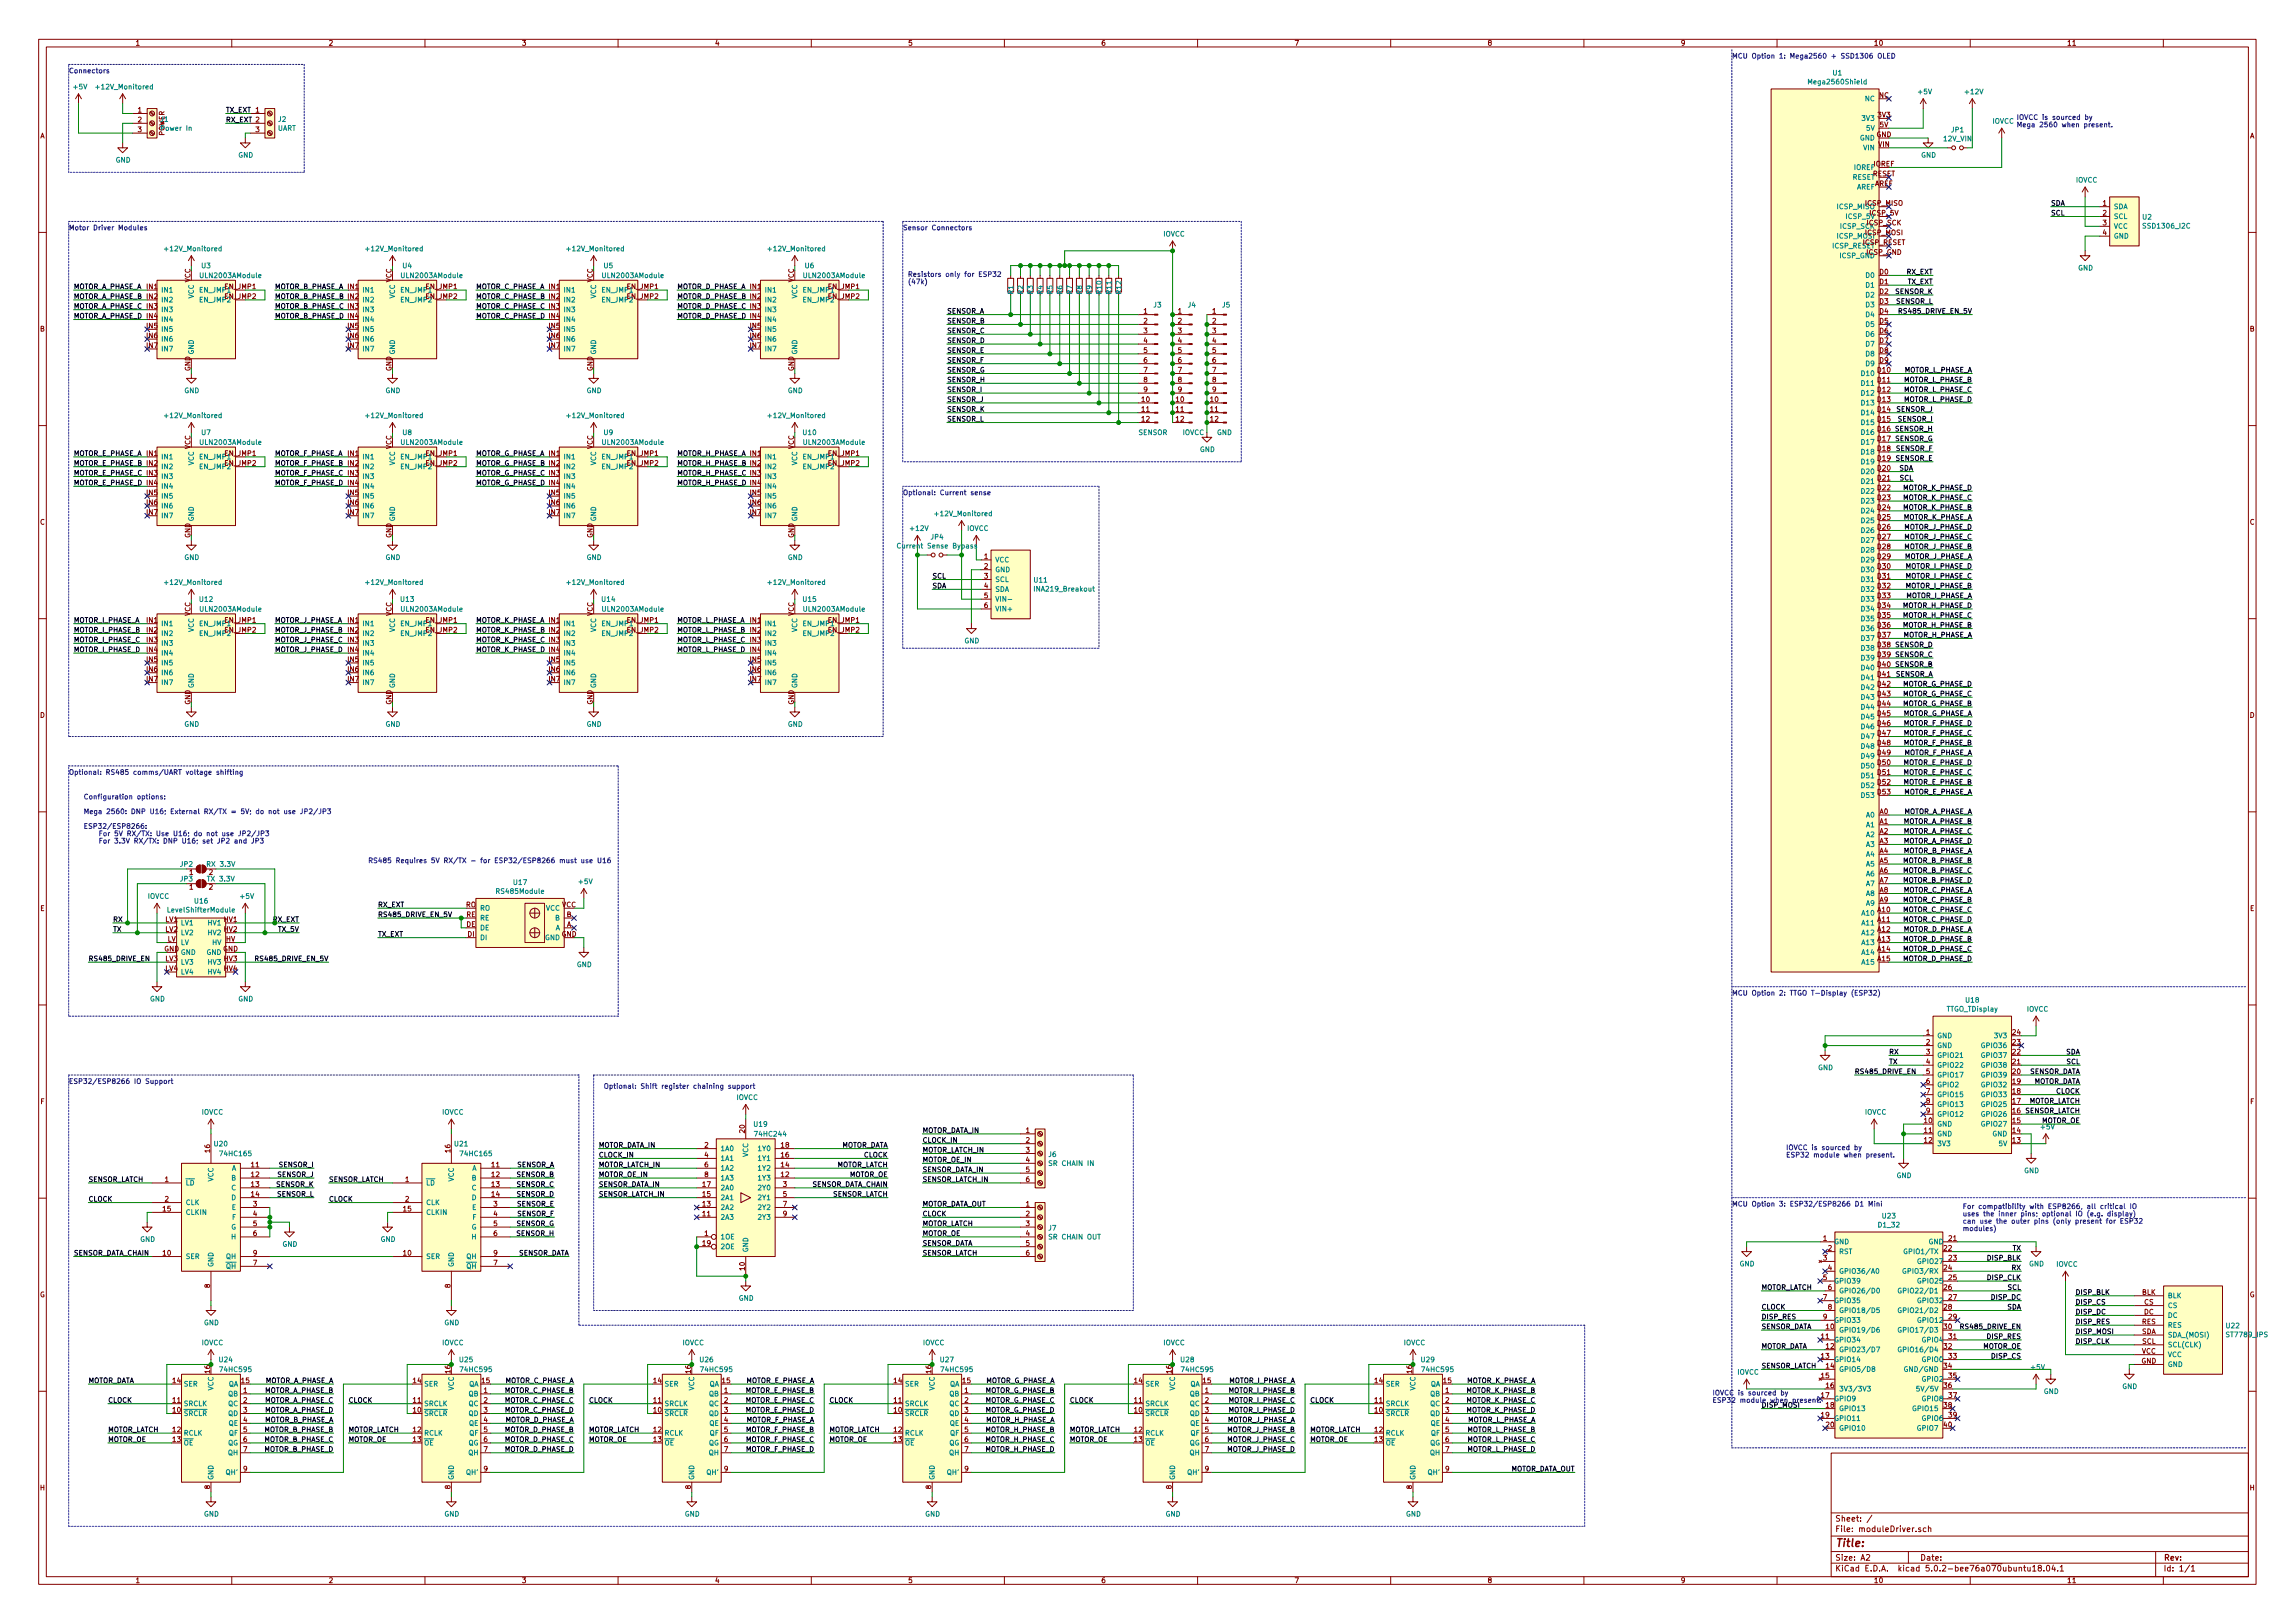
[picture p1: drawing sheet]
<svg xmlns="http://www.w3.org/2000/svg" width="594mm" height="420mm" viewBox="0 0 594 420" stroke-linecap="round" stroke-linejoin="round" font-family="sans-serif">
<defs><g id="words">
<text font-size="2.8" fill="#840000" x="475" y="400.4">Title:</text>
<g font-size="2.1" fill="#840000">
<text x="475" y="393.9">Sheet: /</text>
<text x="475" y="396.6">File: moduleDriver.sch</text>
<text x="475" y="406.8">KiCad E.D.A. kicad 5.0.2-bee76a070ubuntu18.04.1</text>
<text x="475" y="404">Size: A2</text>
<text x="497" y="404">Date:</text>
<text x="560" y="404">Rev:</text>
<text x="560" y="406.8">Id: 1/1</text>
</g>
<g font-size="1.8" fill="#840000">
<text x="35" y="11.8">1</text>
<text x="85" y="11.8">2</text>
<text x="135" y="11.8">3</text>
<text x="185" y="11.8">4</text>
<text x="235" y="11.8">5</text>
<text x="285" y="11.8">6</text>
<text x="335" y="11.8">7</text>
<text x="385" y="11.8">8</text>
<text x="435" y="11.8">9</text>
<text x="485" y="11.8">10</text>
<text x="535" y="11.8">11</text>
<text x="35.7" y="29.1">1</text>
<text x="486.4" y="25.3">NC</text>
<text x="10.4" y="35.8">A</text>
<text x="35.7" y="31.7">2</text>
<text x="35.7" y="34.2">3</text>
<text x="66.2" y="34.2">3</text>
<text x="485.7" y="35.5">GND</text>
<text x="486.1" y="30.4">3V3</text>
<text x="486.6" y="32.9">5V</text>
<text x="582.4" y="35.8">A</text>
<text x="486.2" y="38">VIN</text>
<text x="479.5" y="46.5">RESET</text>
<text x="484.7" y="45.6">RESET</text>
<text x="485" y="43.1">IOREF</text>
<text x="482.9" y="53.3">ICSP_MISO</text>
<text x="485.3" y="48.2">AREF</text>
<text x="544.3" y="53.3">1</text>
<text x="483.3" y="58.3">ICSP_SCK</text>
<text x="484" y="55.8">ICSP_5V</text>
<text x="544.3" y="55.8">2</text>
<text x="544.3" y="58.3">3</text>
<text x="482.2" y="63.4">ICSP_RESET</text>
<text x="482.9" y="60.9">ICSP_MOSI</text>
<text x="483.2" y="66">ICSP_GND</text>
<text x="544.3" y="60.9">4</text>
<text x="486.6" y="71">D0</text>
<text x="49.3" y="73.1" transform="rotate(-90 49.3 73.1)">VCC</text>
<text x="51.9" y="75.7">EN_JMP1</text>
<text x="58.2" y="74.8">EN_JMP1</text>
<text x="58.2" y="77.4">EN_JMP2</text>
<text x="101.3" y="73.1" transform="rotate(-90 101.3 73.1)">VCC</text>
<text x="104" y="75.7">EN_JMP1</text>
<text x="110.3" y="74.8">EN_JMP1</text>
<text x="110.3" y="77.4">EN_JMP2</text>
<text x="153.4" y="73.1" transform="rotate(-90 153.4 73.1)">VCC</text>
<text x="156" y="75.7">EN_JMP1</text>
<text x="162.4" y="74.8">EN_JMP1</text>
<text x="162.4" y="77.4">EN_JMP2</text>
<text x="205.5" y="73.1" transform="rotate(-90 205.5 73.1)">VCC</text>
<text x="214.4" y="74.8">EN_JMP1</text>
<text x="214.4" y="77.4">EN_JMP2</text>
<text x="486.6" y="73.6">D1</text>
<text x="486.6" y="76.1">D2</text>
<text x="51.9" y="78.3">EN_JMP2</text>
<text x="104" y="78.3">EN_JMP2</text>
<text x="156" y="78.3">EN_JMP2</text>
<text x="208.1" y="78.3">EN_JMP2</text>
<text x="296.1" y="81.2">1</text>
<text x="296.1" y="83.7">2</text>
<text x="305" y="81.2">1</text>
<text x="305" y="83.7">2</text>
<text x="313.8" y="81.2">1</text>
<text x="313.8" y="83.7">2</text>
<text x="486.6" y="78.7">D3</text>
<text x="486.6" y="81.2">D4</text>
<text x="486.6" y="83.7">D5</text>
<text x="10.4" y="85.8">B</text>
<text x="38" y="85">IN5</text>
<text x="38" y="87.5">IN6</text>
<text x="90.1" y="85">IN5</text>
<text x="90.1" y="87.5">IN6</text>
<text x="142.1" y="85">IN5</text>
<text x="142.1" y="87.5">IN6</text>
<text x="194.2" y="85">IN5</text>
<text x="194.2" y="87.5">IN6</text>
<text x="296.1" y="86.3">3</text>
<text x="296.1" y="88.8">4</text>
<text x="305" y="86.3">3</text>
<text x="305" y="88.8">4</text>
<text x="313.8" y="86.3">3</text>
<text x="313.8" y="88.8">4</text>
<text x="486.6" y="86.3">D6</text>
<text x="486.6" y="88.8">D7</text>
<text x="582.4" y="85.8">B</text>
<text x="38" y="90.1">IN7</text>
<text x="90.1" y="90.1">IN7</text>
<text x="142.1" y="90.1">IN7</text>
<text x="194.2" y="90.1">IN7</text>
<text x="296.1" y="91.4">5</text>
<text x="296.1" y="93.9">6</text>
<text x="305" y="91.4">5</text>
<text x="305" y="93.9">6</text>
<text x="313.8" y="91.4">5</text>
<text x="313.8" y="93.9">6</text>
<text x="486.6" y="91.4">D8</text>
<text x="486.6" y="93.9">D9</text>
<text x="49.3" y="96.1" transform="rotate(-90 49.3 96.1)">GND</text>
<text x="101.3" y="96.1" transform="rotate(-90 101.3 96.1)">GND</text>
<text x="153.4" y="96.1" transform="rotate(-90 153.4 96.1)">GND</text>
<text x="205.5" y="96.1" transform="rotate(-90 205.5 96.1)">GND</text>
<text x="296.1" y="96.4">7</text>
<text x="296.1" y="99">8</text>
<text x="296.1" y="101.5">9</text>
<text x="305" y="96.4">7</text>
<text x="305" y="99">8</text>
<text x="305" y="101.5">9</text>
<text x="313.8" y="96.4">7</text>
<text x="313.8" y="99">8</text>
<text x="313.8" y="101.5">9</text>
<text x="486.1" y="96.4">D10</text>
<text x="486.1" y="99">D11</text>
<text x="486.1" y="101.5">D12</text>
<text x="295.6" y="104.1">10</text>
<text x="295.6" y="106.6">11</text>
<text x="304.5" y="104.1">10</text>
<text x="304.5" y="106.6">11</text>
<text x="313.4" y="104.1">10</text>
<text x="313.4" y="106.6">11</text>
<text x="486.1" y="104.1">D13</text>
<text x="486.1" y="106.6">D14</text>
<text x="295.6" y="109.1">12</text>
<text x="304.5" y="109.1">12</text>
<text x="313.4" y="109.1">12</text>
<text x="486.1" y="109.1">D15</text>
<text x="486.1" y="111.7">D16</text>
<text x="49.3" y="116.3" transform="rotate(-90 49.3 116.3)">VCC</text>
<text x="51.9" y="118.9">EN_JMP1</text>
<text x="58.2" y="118">EN_JMP1</text>
<text x="101.3" y="116.3" transform="rotate(-90 101.3 116.3)">VCC</text>
<text x="104" y="118.9">EN_JMP1</text>
<text x="110.3" y="118">EN_JMP1</text>
<text x="153.4" y="116.3" transform="rotate(-90 153.4 116.3)">VCC</text>
<text x="156" y="118.9">EN_JMP1</text>
<text x="162.4" y="118">EN_JMP1</text>
<text x="205.5" y="116.3" transform="rotate(-90 205.5 116.3)">VCC</text>
<text x="214.4" y="118">EN_JMP1</text>
<text x="486.1" y="114.2">D17</text>
<text x="486.1" y="116.8">D18</text>
<text x="486.1" y="119.3">D19</text>
<text x="51.9" y="121.5">EN_JMP2</text>
<text x="58.2" y="120.6">EN_JMP2</text>
<text x="104" y="121.5">EN_JMP2</text>
<text x="110.3" y="120.6">EN_JMP2</text>
<text x="156" y="121.5">EN_JMP2</text>
<text x="162.4" y="120.6">EN_JMP2</text>
<text x="214.4" y="120.6">EN_JMP2</text>
<text x="486.1" y="121.8">D20</text>
<text x="486.1" y="124.4">D21</text>
<text x="38" y="128.2">IN5</text>
<text x="38" y="130.7">IN6</text>
<text x="90.1" y="128.2">IN5</text>
<text x="90.1" y="130.7">IN6</text>
<text x="142.1" y="128.2">IN5</text>
<text x="142.1" y="130.7">IN6</text>
<text x="194.2" y="128.2">IN5</text>
<text x="194.2" y="130.7">IN6</text>
<text x="486.1" y="126.9">D22</text>
<text x="486.1" y="129.5">D23</text>
<text x="486.1" y="132">D24</text>
<text x="10.4" y="135.8">C</text>
<text x="38" y="133.3">IN7</text>
<text x="90.1" y="133.3">IN7</text>
<text x="142.1" y="133.3">IN7</text>
<text x="194.2" y="133.3">IN7</text>
<text x="486.1" y="134.5">D25</text>
<text x="486.1" y="137.1">D26</text>
<text x="582.4" y="135.8">C</text>
<text x="49.3" y="139.3" transform="rotate(-90 49.3 139.3)">GND</text>
<text x="101.3" y="139.3" transform="rotate(-90 101.3 139.3)">GND</text>
<text x="153.4" y="139.3" transform="rotate(-90 153.4 139.3)">GND</text>
<text x="205.5" y="139.3" transform="rotate(-90 205.5 139.3)">GND</text>
<text x="486.1" y="139.6">D27</text>
<text x="486.1" y="142.2">D28</text>
<text x="254.8" y="144.7">1</text>
<text x="254.8" y="147.2">2</text>
<text x="254.8" y="149.8">3</text>
<text x="486.1" y="144.7">D29</text>
<text x="486.1" y="147.2">D30</text>
<text x="486.1" y="149.8">D31</text>
<text x="254.8" y="152.3">4</text>
<text x="254.8" y="154.9">5</text>
<text x="486.1" y="152.3">D32</text>
<text x="486.1" y="154.9">D33</text>
<text x="38" y="161.2">IN1</text>
<text x="49.3" y="159.5" transform="rotate(-90 49.3 159.5)">VCC</text>
<text x="58.2" y="161.2">EN_JMP1</text>
<text x="90.1" y="161.2">IN1</text>
<text x="101.3" y="159.5" transform="rotate(-90 101.3 159.5)">VCC</text>
<text x="110.3" y="161.2">EN_JMP1</text>
<text x="153.4" y="159.5" transform="rotate(-90 153.4 159.5)">VCC</text>
<text x="162.4" y="161.2">EN_JMP1</text>
<text x="194.2" y="161.2">IN1</text>
<text x="205.5" y="159.5" transform="rotate(-90 205.5 159.5)">VCC</text>
<text x="214.4" y="161.2">EN_JMP1</text>
<text x="254.8" y="157.4">6</text>
<text x="486.1" y="157.4">D34</text>
<text x="486.1" y="159.9">D35</text>
<text x="38" y="163.7">IN2</text>
<text x="38" y="166.3">IN3</text>
<text x="51.9" y="162.1">EN_JMP1</text>
<text x="58.2" y="163.7">EN_JMP2</text>
<text x="90.1" y="163.7">IN2</text>
<text x="90.1" y="166.3">IN3</text>
<text x="104" y="162.1">EN_JMP1</text>
<text x="110.3" y="163.7">EN_JMP2</text>
<text x="156" y="162.1">EN_JMP1</text>
<text x="162.4" y="163.7">EN_JMP2</text>
<text x="194.2" y="163.7">IN2</text>
<text x="214.4" y="163.7">EN_JMP2</text>
<text x="486.1" y="162.5">D36</text>
<text x="486.1" y="165">D37</text>
<text x="486.1" y="167.6">D38</text>
<text x="38" y="168.8">IN4</text>
<text x="38" y="171.4">IN5</text>
<text x="38" y="173.9">IN6</text>
<text x="90.1" y="168.8">IN4</text>
<text x="90.1" y="171.4">IN5</text>
<text x="90.1" y="173.9">IN6</text>
<text x="142.1" y="171.4">IN5</text>
<text x="142.1" y="173.9">IN6</text>
<text x="194.2" y="171.4">IN5</text>
<text x="194.2" y="173.9">IN6</text>
<text x="486.1" y="170.1">D39</text>
<text x="486.1" y="172.6">D40</text>
<text x="38" y="176.4">IN7</text>
<text x="90.1" y="176.4">IN7</text>
<text x="142.1" y="176.4">IN7</text>
<text x="194.2" y="176.4">IN7</text>
<text x="486.1" y="175.2">D41</text>
<text x="486.1" y="177.7">D42</text>
<text x="10.4" y="185.8">D</text>
<text x="49.3" y="182.5" transform="rotate(-90 49.3 182.5)">GND</text>
<text x="101.3" y="182.5" transform="rotate(-90 101.3 182.5)">GND</text>
<text x="153.4" y="182.5" transform="rotate(-90 153.4 182.5)">GND</text>
<text x="205.5" y="182.5" transform="rotate(-90 205.5 182.5)">GND</text>
<text x="486.1" y="180.3">D43</text>
<text x="486.1" y="182.8">D44</text>
<text x="486.1" y="185.3">D45</text>
<text x="582.4" y="185.8">D</text>
<text x="486.1" y="187.9">D46</text>
<text x="486.1" y="190.4">D47</text>
<text x="486.1" y="193">D48</text>
<text x="486.1" y="195.5">D49</text>
<text x="486.1" y="198">D50</text>
<text x="486.1" y="200.6">D51</text>
<text x="486.1" y="203.1">D52</text>
<text x="486.1" y="205.7">D53</text>
<text x="486.6" y="210.7">A0</text>
<text x="486.6" y="213.3">A1</text>
<text x="486.6" y="215.8">A2</text>
<text x="486.6" y="218.4">A3</text>
<text x="486.6" y="220.9">A4</text>
<text x="49" y="226.5">1</text>
<text x="486.6" y="223.4">A5</text>
<text x="486.6" y="226">A6</text>
<text x="49" y="230.3">1</text>
<text x="54.1" y="230.3">2</text>
<text x="486.6" y="228.5">A7</text>
<text x="486.6" y="231.1">A8</text>
<text x="486.6" y="233.6">A9</text>
<text x="10.4" y="235.8">E</text>
<text x="42.8" y="238.7">LV1</text>
<text x="58" y="238.7">HV1</text>
<text x="120.6" y="234.9">RO</text>
<text x="120.7" y="239.9">DE</text>
<text x="120.7" y="237.4">RE</text>
<text x="145.5" y="234.9">VCC</text>
<text x="146.7" y="239.9">A</text>
<text x="146.7" y="237.4">B</text>
<text x="486.1" y="236.1">A10</text>
<text x="486.1" y="238.7">A11</text>
<text x="582.4" y="235.8">E</text>
<text x="42.8" y="241.2">LV2</text>
<text x="43.3" y="243.8">LV</text>
<text x="58" y="241.2">HV2</text>
<text x="58.5" y="243.8">HV</text>
<text x="121" y="242.5">DI</text>
<text x="145.4" y="242.5">GND</text>
<text x="486.1" y="241.2">A12</text>
<text x="486.1" y="243.8">A13</text>
<text x="42.5" y="246.3">GND</text>
<text x="42.8" y="248.8">LV3</text>
<text x="42.8" y="251.4">LV4</text>
<text x="57.7" y="246.3">GND</text>
<text x="58" y="248.8">HV3</text>
<text x="58" y="251.4">HV4</text>
<text x="486.1" y="246.3">A14</text>
<text x="486.1" y="248.8">A15</text>
<text x="498.6" y="267.9">1</text>
<text x="521" y="267.9">24</text>
<text x="498.6" y="270.4">2</text>
<text x="498.6" y="273">3</text>
<text x="498.6" y="275.5">4</text>
<text x="521" y="275.5">21</text>
<text x="521" y="273">22</text>
<text x="521" y="270.4">23</text>
<text x="498.6" y="278">5</text>
<text x="498.6" y="280.6">6</text>
<text x="521" y="280.6">19</text>
<text x="521" y="278">20</text>
<text x="10.5" y="285.8">F</text>
<text x="498.6" y="283.1">7</text>
<text x="498.6" y="285.7">8</text>
<text x="521" y="285.7">17</text>
<text x="521" y="283.1">18</text>
<text x="582.5" y="285.8">F</text>
<text x="192.8" y="293.2" transform="rotate(-90 192.8 293.2)">20</text>
<text x="265.6" y="293.3">1</text>
<text x="498.1" y="290.7">10</text>
<text x="498.1" y="293.3">11</text>
<text x="498.6" y="288.2">9</text>
<text x="521" y="293.3">14</text>
<text x="521" y="290.7">15</text>
<text x="54.4" y="298.3" transform="rotate(-90 54.4 298.3)">16</text>
<text x="116.6" y="298.3" transform="rotate(-90 116.6 298.3)">16</text>
<text x="182.4" y="297.1">2</text>
<text x="182.4" y="299.6">4</text>
<text x="202.2" y="299.6">16</text>
<text x="202.2" y="297.1">18</text>
<text x="265.6" y="295.8">2</text>
<text x="265.6" y="298.4">3</text>
<text x="498.1" y="295.8">12</text>
<text x="521" y="295.8">13</text>
<text x="42.7" y="306">1</text>
<text x="65.1" y="302.2">11</text>
<text x="65.1" y="304.7">12</text>
<text x="104.9" y="306">1</text>
<text x="127.3" y="302.2">11</text>
<text x="127.3" y="304.7">12</text>
<text x="182.4" y="302.2">6</text>
<text x="182.4" y="304.7">8</text>
<text x="202.2" y="304.7">12</text>
<text x="202.2" y="302.2">14</text>
<text x="265.6" y="300.9">4</text>
<text x="265.6" y="303.4">5</text>
<text x="265.6" y="306">6</text>
<text x="42.7" y="311.1">2</text>
<text x="65.1" y="307.3">13</text>
<text x="65.1" y="309.8">14</text>
<text x="104.9" y="311.1">2</text>
<text x="127.3" y="307.3">13</text>
<text x="127.3" y="309.8">14</text>
<text x="181.9" y="309.8">15</text>
<text x="181.9" y="307.3">17</text>
<text x="202.7" y="307.3">3</text>
<text x="202.7" y="309.8">5</text>
<text x="42.2" y="313.6">15</text>
<text x="65.6" y="312.3">3</text>
<text x="65.6" y="314.9">4</text>
<text x="65.6" y="317.4">5</text>
<text x="104.4" y="313.6">15</text>
<text x="127.8" y="312.3">3</text>
<text x="127.8" y="314.9">4</text>
<text x="127.8" y="317.4">5</text>
<text x="181.9" y="314.9">11</text>
<text x="181.9" y="312.3">13</text>
<text x="202.7" y="312.3">7</text>
<text x="202.7" y="314.9">9</text>
<text x="265.6" y="312.3">1</text>
<text x="265.6" y="314.9">2</text>
<text x="265.6" y="317.4">3</text>
<text x="65.6" y="320">6</text>
<text x="127.8" y="320">6</text>
<text x="181.9" y="322.5">19</text>
<text x="182.4" y="320">1</text>
<text x="265.6" y="320">4</text>
<text x="265.6" y="322.5">5</text>
<text x="472" y="321.2">1</text>
<text x="473.2" y="323.8">2</text>
<text x="503.2" y="323.8">22</text>
<text x="504.5" y="321.2">21</text>
<text x="42.2" y="325">10</text>
<text x="65.6" y="327.6">7</text>
<text x="65.6" y="325">9</text>
<text x="104.4" y="325">10</text>
<text x="127.8" y="327.6">7</text>
<text x="127.8" y="325">9</text>
<text x="192.8" y="328.8" transform="rotate(-90 192.8 328.8)">10</text>
<text x="265.6" y="325">6</text>
<text x="472" y="326.3">3</text>
<text x="473.2" y="328.8">4</text>
<text x="503.2" y="328.8">24</text>
<text x="504.5" y="326.3">23</text>
<text x="10.3" y="335.8">G</text>
<text x="54.4" y="333.4" transform="rotate(-90 54.4 333.4)">8</text>
<text x="116.6" y="333.4" transform="rotate(-90 116.6 333.4)">8</text>
<text x="472" y="331.4">5</text>
<text x="473.2" y="333.9">6</text>
<text x="503.2" y="333.9">26</text>
<text x="504.5" y="331.4">25</text>
<text x="554.5" y="335.2">BLK</text>
<text x="582.3" y="335.8">G</text>
<text x="472" y="336.5">7</text>
<text x="472" y="341.5">9</text>
<text x="473.2" y="339">8</text>
<text x="503.2" y="339">28</text>
<text x="504.5" y="336.5">27</text>
<text x="504.5" y="341.5">29</text>
<text x="555" y="340.3">DC</text>
<text x="555" y="337.7">CS</text>
<text x="471.5" y="346.6">11</text>
<text x="472.7" y="344.1">10</text>
<text x="503.2" y="344.1">30</text>
<text x="504.5" y="346.6">31</text>
<text x="554.4" y="345.4">SDA</text>
<text x="554.5" y="342.8">RES</text>
<text x="554.5" y="347.9">SCL</text>
<text x="471.5" y="351.7">13</text>
<text x="472.7" y="349.2">12</text>
<text x="503.2" y="349.2">32</text>
<text x="504.5" y="351.7">33</text>
<text x="554.3" y="353">GND</text>
<text x="554.4" y="350.4">VCC</text>
<text x="44.8" y="358.1">14</text>
<text x="54.4" y="355.5" transform="rotate(-90 54.4 355.5)">16</text>
<text x="62.5" y="358.1">15</text>
<text x="107" y="358.1">14</text>
<text x="116.6" y="355.5" transform="rotate(-90 116.6 355.5)">16</text>
<text x="124.8" y="358.1">15</text>
<text x="169.2" y="358.1">14</text>
<text x="178.8" y="355.5" transform="rotate(-90 178.8 355.5)">16</text>
<text x="187" y="358.1">15</text>
<text x="231.4" y="358.1">14</text>
<text x="241" y="355.5" transform="rotate(-90 241 355.5)">16</text>
<text x="249.2" y="358.1">15</text>
<text x="293.7" y="358.1">14</text>
<text x="303.3" y="355.5" transform="rotate(-90 303.3 355.5)">16</text>
<text x="311.5" y="358.1">15</text>
<text x="355.9" y="358.1">14</text>
<text x="365.5" y="355.5" transform="rotate(-90 365.5 355.5)">16</text>
<text x="373.7" y="358.1">15</text>
<text x="471.5" y="356.8">15</text>
<text x="472.7" y="354.2">14</text>
<text x="472.7" y="359.3">16</text>
<text x="503.2" y="354.2">34</text>
<text x="503.2" y="359.3">36</text>
<text x="504.5" y="356.8">35</text>
<text x="44.8" y="365.7">10</text>
<text x="44.8" y="363.1">11</text>
<text x="63" y="360.6">1</text>
<text x="63" y="363.1">2</text>
<text x="63" y="365.7">3</text>
<text x="107" y="365.7">10</text>
<text x="107" y="363.1">11</text>
<text x="125.2" y="360.6">1</text>
<text x="125.2" y="363.1">2</text>
<text x="125.2" y="365.7">3</text>
<text x="169.2" y="365.7">10</text>
<text x="169.2" y="363.1">11</text>
<text x="187.5" y="360.6">1</text>
<text x="187.5" y="363.1">2</text>
<text x="187.5" y="365.7">3</text>
<text x="231.4" y="365.7">10</text>
<text x="231.4" y="363.1">11</text>
<text x="249.7" y="360.6">1</text>
<text x="249.7" y="363.1">2</text>
<text x="249.7" y="365.7">3</text>
<text x="293.7" y="365.7">10</text>
<text x="293.7" y="363.1">11</text>
<text x="311.9" y="360.6">1</text>
<text x="311.9" y="363.1">2</text>
<text x="311.9" y="365.7">3</text>
<text x="355.9" y="365.7">10</text>
<text x="355.9" y="363.1">11</text>
<text x="374.2" y="360.6">1</text>
<text x="374.2" y="363.1">2</text>
<text x="374.2" y="365.7">3</text>
<text x="471.5" y="361.9">17</text>
<text x="472.7" y="364.4">18</text>
<text x="503.2" y="364.4">38</text>
<text x="504.5" y="361.9">37</text>
<text x="44.8" y="370.8">12</text>
<text x="63" y="368.2">4</text>
<text x="63" y="370.8">5</text>
<text x="107" y="370.8">12</text>
<text x="125.2" y="368.2">4</text>
<text x="125.2" y="370.8">5</text>
<text x="169.2" y="370.8">12</text>
<text x="187.5" y="368.2">4</text>
<text x="187.5" y="370.8">5</text>
<text x="231.4" y="370.8">12</text>
<text x="249.7" y="368.2">4</text>
<text x="249.7" y="370.8">5</text>
<text x="293.7" y="370.8">12</text>
<text x="311.9" y="368.2">4</text>
<text x="311.9" y="370.8">5</text>
<text x="355.9" y="370.8">12</text>
<text x="374.2" y="368.2">4</text>
<text x="374.2" y="370.8">5</text>
<text x="471.5" y="366.9">19</text>
<text x="472.7" y="369.5">20</text>
<text x="503.2" y="369.5">40</text>
<text x="504.5" y="366.9">39</text>
<text x="44.8" y="373.3">13</text>
<text x="63" y="373.3">6</text>
<text x="63" y="375.8">7</text>
<text x="107" y="373.3">13</text>
<text x="125.2" y="373.3">6</text>
<text x="125.2" y="375.8">7</text>
<text x="169.2" y="373.3">13</text>
<text x="187.5" y="373.3">6</text>
<text x="187.5" y="375.8">7</text>
<text x="231.4" y="373.3">13</text>
<text x="249.7" y="373.3">6</text>
<text x="249.7" y="375.8">7</text>
<text x="293.7" y="373.3">13</text>
<text x="311.9" y="373.3">6</text>
<text x="311.9" y="375.8">7</text>
<text x="355.9" y="373.3">13</text>
<text x="374.2" y="373.3">6</text>
<text x="374.2" y="375.8">7</text>
<text x="63" y="380.9">9</text>
<text x="125.2" y="380.9">9</text>
<text x="187.5" y="380.9">9</text>
<text x="249.7" y="380.9">9</text>
<text x="311.9" y="380.9">9</text>
<text x="374.2" y="380.9">9</text>
<text x="10.4" y="385.8">H</text>
<text x="54.4" y="385.5" transform="rotate(-90 54.4 385.5)">8</text>
<text x="116.6" y="385.5" transform="rotate(-90 116.6 385.5)">8</text>
<text x="178.8" y="385.5" transform="rotate(-90 178.8 385.5)">8</text>
<text x="241" y="385.5" transform="rotate(-90 241 385.5)">8</text>
<text x="303.3" y="385.5" transform="rotate(-90 303.3 385.5)">8</text>
<text x="365.5" y="385.5" transform="rotate(-90 365.5 385.5)">8</text>
<text x="582.4" y="385.8">H</text>
<text x="35" y="409.8">1</text>
<text x="85" y="409.8">2</text>
<text x="135" y="409.8">3</text>
<text x="185" y="409.8">4</text>
<text x="235" y="409.8">5</text>
<text x="285" y="409.8">6</text>
<text x="335" y="409.8">7</text>
<text x="385" y="409.8">8</text>
<text x="435" y="409.8">9</text>
<text x="485" y="409.8">10</text>
<text x="535" y="409.8">11</text>
</g>
<g font-size="1.8" fill="#0000c2">
<text x="448.3" y="15.2">MCU Option 1: Mega2560 + SSD1306 OLED</text>
<text x="17.8" y="19">Connectors</text>
<text x="522" y="31">IOVCC is sourced by</text>
<text x="522" y="32.9">Mega 2560 when present.</text>
<text x="17.8" y="59.6">Motor Driver Modules</text>
<text x="233.7" y="59.6">Sensor Connectors</text>
<text x="234.9" y="71.7">Resistors only for ESP32</text>
<text x="234.9" y="73.6">(47k)</text>
<text x="233.7" y="128.2">Optional: Current sense</text>
<text x="17.8" y="200.6">Optional: RS485 comms/UART voltage shifting</text>
<text x="21.6" y="206.9">Configuration options:</text>
<text x="21.6" y="210.7">Mega 2560: DNP U16; External RX/TX = 5V; do not use JP2/JP3</text>
<text x="21.6" y="214.5">ESP32/ESP8266:</text>
<text x="23.6" y="216.5">For 5V RX/TX: Use U16; do not use JP2/JP3</text>
<text x="23.6" y="218.4">For 3.3V RX/TX: DNP U16; set JP2 and JP3</text>
<text x="95.2" y="223.4">RS485 Requires 5V RX/TX - for ESP32/ESP8266 must use U16</text>
<text x="448.3" y="257.7">MCU Option 2: TTGO T-Display (ESP32)</text>
<text x="17.8" y="280.6">ESP32/ESP8266 IO Support</text>
<text x="156.2" y="281.9">Optional: Shift register chaining support</text>
<text x="462.3" y="297.7">IOVCC is sourced by</text>
<text x="462.3" y="299.6">ESP32 module when present.</text>
<text x="448.3" y="312.3">MCU Option 3: ESP32/ESP8266 D1 Mini</text>
<text x="508" y="313">For compatibility with ESP8266, all critical IO</text>
<text x="508" y="314.9">uses the inner pins; optional IO (e.g. display)</text>
<text x="508" y="316.8">can use the outer pins (only present for ESP32</text>
<text x="508" y="318.7">modules)</text>
<text x="443.2" y="361.2">IOVCC is sourced by</text>
<text x="443.2" y="363.1">ESP32 module when present.</text>
</g>
<g font-size="1.8" fill="#008484">
<text x="19.1" y="23.1">+5V</text>
<text x="25.3" y="23.1">+12V_Monitored</text>
<text x="468.7" y="21.8">Mega2560Shield</text>
<text x="474.5" y="19.5">U1</text>
<text x="482.8" y="26.2">NC</text>
<text x="496.6" y="24.4">+5V</text>
<text x="508.8" y="24.4">+12V</text>
<text x="41.6" y="31.5">J1</text>
<text x="42" y="33.8">Power In</text>
<text x="42.6" y="35.2" transform="rotate(-90 42.6 35.2)">POWER</text>
<text x="71.8" y="33.8">UART</text>
<text x="72.1" y="31.5">J2</text>
<text x="482.2" y="31.3">3V3</text>
<text x="483.2" y="33.8">5V</text>
<text x="505.2" y="34.3">JP1</text>
<text x="515.7" y="32">IOVCC</text>
<text x="61.7" y="40.8">GND</text>
<text x="481.5" y="36.4">GND</text>
<text x="482.4" y="38.9">VIN</text>
<text x="497.3" y="40.8">GND</text>
<text x="503.2" y="36.6">12V_VIN</text>
<text x="29.9" y="42.1">GND</text>
<text x="480" y="44">IOREF</text>
<text x="537.3" y="47.3">IOVCC</text>
<text x="480.6" y="49.1">AREF</text>
<text x="475.8" y="54.1">ICSP_MISO</text>
<text x="476.6" y="59.2">ICSP_SCK</text>
<text x="478.1" y="56.7">ICSP_5V</text>
<text x="547.1" y="54.1">SDA</text>
<text x="547.1" y="56.7">SCL</text>
<text x="547.1" y="59.2">VCC</text>
<text x="554.7" y="56.8">U2</text>
<text x="555.1" y="59.1">SSD1306_I2C</text>
<text x="43.1" y="65">+12V_Monitored</text>
<text x="95.1" y="65">+12V_Monitored</text>
<text x="147.2" y="65">+12V_Monitored</text>
<text x="199.3" y="65">+12V_Monitored</text>
<text x="301.1" y="61.2">IOVCC</text>
<text x="474.4" y="64.3">ICSP_RESET</text>
<text x="475.8" y="61.8">ICSP_MOSI</text>
<text x="547.1" y="61.8">GND</text>
<text x="52.2" y="72">ULN2003AModule</text>
<text x="52.2" y="69.4">U3</text>
<text x="104.2" y="72">ULN2003AModule</text>
<text x="104.3" y="69.4">U4</text>
<text x="156.3" y="72">ULN2003AModule</text>
<text x="156.4" y="69.4">U5</text>
<text x="208.4" y="72">ULN2003AModule</text>
<text x="208.4" y="69.4">U6</text>
<text x="476.4" y="66.8">ICSP_GND</text>
<text x="483.1" y="71.9">D0</text>
<text x="537.9" y="70">GND</text>
<text x="41.7" y="75.7">IN1</text>
<text x="50.2" y="77.3" transform="rotate(-90 50.2 77.3)">VCC</text>
<text x="93.7" y="75.7">IN1</text>
<text x="102.2" y="77.3" transform="rotate(-90 102.2 77.3)">VCC</text>
<text x="145.8" y="75.7">IN1</text>
<text x="154.3" y="77.3" transform="rotate(-90 154.3 77.3)">VCC</text>
<text x="197.9" y="75.7">IN1</text>
<text x="206.4" y="77.3" transform="rotate(-90 206.4 77.3)">VCC</text>
<text x="208.1" y="75.7">EN_JMP1</text>
<text x="262.3" y="76.2" transform="rotate(-90 262.3 76.2)">R1</text>
<text x="264.8" y="76.2" transform="rotate(-90 264.8 76.2)">R2</text>
<text x="267.4" y="76.2" transform="rotate(-90 267.4 76.2)">R3</text>
<text x="269.9" y="76.2" transform="rotate(-90 269.9 76.2)">R4</text>
<text x="272.5" y="76.2" transform="rotate(-90 272.5 76.2)">R5</text>
<text x="275" y="76.2" transform="rotate(-90 275 76.2)">R6</text>
<text x="277.5" y="76.2" transform="rotate(-90 277.5 76.2)">R7</text>
<text x="280.1" y="76.2" transform="rotate(-90 280.1 76.2)">R8</text>
<text x="282.6" y="76.2" transform="rotate(-90 282.6 76.2)">R9</text>
<text x="285.2" y="76.1" transform="rotate(-90 285.2 76.1)">R10</text>
<text x="287.7" y="76.1" transform="rotate(-90 287.7 76.1)">R11</text>
<text x="290.2" y="76.1" transform="rotate(-90 290.2 76.1)">R12</text>
<text x="483.1" y="74.5">D1</text>
<text x="483.1" y="77">D2</text>
<text x="41.7" y="78.3">IN2</text>
<text x="41.7" y="80.8">IN3</text>
<text x="41.7" y="83.4">IN4</text>
<text x="93.7" y="78.3">IN2</text>
<text x="93.7" y="80.8">IN3</text>
<text x="93.7" y="83.4">IN4</text>
<text x="145.8" y="78.3">IN2</text>
<text x="145.8" y="80.8">IN3</text>
<text x="145.8" y="83.4">IN4</text>
<text x="197.9" y="78.3">IN2</text>
<text x="197.9" y="80.8">IN3</text>
<text x="197.9" y="83.4">IN4</text>
<text x="298.7" y="79.6">J3</text>
<text x="307.5" y="79.6">J4</text>
<text x="316.4" y="79.6">J5</text>
<text x="483.1" y="79.5">D3</text>
<text x="483.1" y="82.1">D4</text>
<text x="41.7" y="85.9">IN5</text>
<text x="41.7" y="88.4">IN6</text>
<text x="93.7" y="85.9">IN5</text>
<text x="93.7" y="88.4">IN6</text>
<text x="145.8" y="85.9">IN5</text>
<text x="145.8" y="88.4">IN6</text>
<text x="197.9" y="85.9">IN5</text>
<text x="197.9" y="88.4">IN6</text>
<text x="483.1" y="84.6">D5</text>
<text x="483.1" y="87.2">D6</text>
<text x="483.1" y="89.7">D7</text>
<text x="41.7" y="91">IN7</text>
<text x="50.2" y="91.9" transform="rotate(-90 50.2 91.9)">GND</text>
<text x="93.7" y="91">IN7</text>
<text x="102.2" y="91.9" transform="rotate(-90 102.2 91.9)">GND</text>
<text x="145.8" y="91">IN7</text>
<text x="154.3" y="91.9" transform="rotate(-90 154.3 91.9)">GND</text>
<text x="197.9" y="91">IN7</text>
<text x="206.4" y="91.9" transform="rotate(-90 206.4 91.9)">GND</text>
<text x="483.1" y="92.2">D8</text>
<text x="483.1" y="94.8">D9</text>
<text x="47.7" y="101.8">GND</text>
<text x="99.8" y="101.8">GND</text>
<text x="151.8" y="101.8">GND</text>
<text x="203.9" y="101.8">GND</text>
<text x="482.1" y="97.3">D10</text>
<text x="482.1" y="99.9">D11</text>
<text x="482.1" y="102.4">D12</text>
<text x="482.1" y="104.9">D13</text>
<text x="482.1" y="107.5">D14</text>
<text x="43.1" y="108.2">+12V_Monitored</text>
<text x="52.2" y="112.6">U7</text>
<text x="95.1" y="108.2">+12V_Monitored</text>
<text x="104.3" y="112.6">U8</text>
<text x="147.2" y="108.2">+12V_Monitored</text>
<text x="156.4" y="112.6">U9</text>
<text x="199.3" y="108.2">+12V_Monitored</text>
<text x="207.9" y="112.6">U10</text>
<text x="294.7" y="112.6">SENSOR</text>
<text x="306.1" y="112.6">IOVCC</text>
<text x="315" y="112.6">GND</text>
<text x="482.1" y="110">D15</text>
<text x="482.1" y="112.6">D16</text>
<text x="41.7" y="118.9">IN1</text>
<text x="52.2" y="115.2">ULN2003AModule</text>
<text x="93.7" y="118.9">IN1</text>
<text x="104.2" y="115.2">ULN2003AModule</text>
<text x="145.8" y="118.9">IN1</text>
<text x="156.3" y="115.2">ULN2003AModule</text>
<text x="197.9" y="118.9">IN1</text>
<text x="208.1" y="118.9">EN_JMP1</text>
<text x="208.4" y="115.2">ULN2003AModule</text>
<text x="310.6" y="117">GND</text>
<text x="482.1" y="115.1">D17</text>
<text x="482.1" y="117.6">D18</text>
<text x="41.7" y="121.5">IN2</text>
<text x="41.7" y="124">IN3</text>
<text x="50.2" y="120.5" transform="rotate(-90 50.2 120.5)">VCC</text>
<text x="93.7" y="121.5">IN2</text>
<text x="93.7" y="124">IN3</text>
<text x="102.2" y="120.5" transform="rotate(-90 102.2 120.5)">VCC</text>
<text x="145.8" y="121.5">IN2</text>
<text x="145.8" y="124">IN3</text>
<text x="154.3" y="120.5" transform="rotate(-90 154.3 120.5)">VCC</text>
<text x="197.9" y="121.5">IN2</text>
<text x="197.9" y="124">IN3</text>
<text x="206.4" y="120.5" transform="rotate(-90 206.4 120.5)">VCC</text>
<text x="208.1" y="121.5">EN_JMP2</text>
<text x="482.1" y="120.2">D19</text>
<text x="482.1" y="122.7">D20</text>
<text x="482.1" y="125.3">D21</text>
<text x="41.7" y="126.5">IN4</text>
<text x="41.7" y="129.1">IN5</text>
<text x="41.7" y="131.6">IN6</text>
<text x="93.7" y="126.5">IN4</text>
<text x="93.7" y="129.1">IN5</text>
<text x="93.7" y="131.6">IN6</text>
<text x="145.8" y="126.5">IN4</text>
<text x="145.8" y="129.1">IN5</text>
<text x="145.8" y="131.6">IN6</text>
<text x="197.9" y="126.5">IN4</text>
<text x="197.9" y="129.1">IN5</text>
<text x="197.9" y="131.6">IN6</text>
<text x="482.1" y="127.8">D22</text>
<text x="482.1" y="130.3">D23</text>
<text x="41.7" y="134.2">IN7</text>
<text x="50.2" y="135" transform="rotate(-90 50.2 135)">GND</text>
<text x="93.7" y="134.2">IN7</text>
<text x="102.2" y="135" transform="rotate(-90 102.2 135)">GND</text>
<text x="145.8" y="134.2">IN7</text>
<text x="154.3" y="135" transform="rotate(-90 154.3 135)">GND</text>
<text x="197.9" y="134.2">IN7</text>
<text x="206.4" y="135" transform="rotate(-90 206.4 135)">GND</text>
<text x="235.8" y="137.4">+12V</text>
<text x="242.4" y="133.6">+12V_Monitored</text>
<text x="250.3" y="137.4">IOVCC</text>
<text x="482.1" y="132.9">D24</text>
<text x="482.1" y="135.4">D25</text>
<text x="482.1" y="138">D26</text>
<text x="233.1" y="142">Current Sense Bypass</text>
<text x="241" y="139.7">JP4</text>
<text x="482.1" y="140.5">D27</text>
<text x="482.1" y="143">D28</text>
<text x="47.7" y="144.9">GND</text>
<text x="99.8" y="144.9">GND</text>
<text x="151.8" y="144.9">GND</text>
<text x="203.9" y="144.9">GND</text>
<text x="257.6" y="145.6">VCC</text>
<text x="257.6" y="148.1">GND</text>
<text x="482.1" y="145.6">D29</text>
<text x="482.1" y="148.1">D30</text>
<text x="43.1" y="151.4">+12V_Monitored</text>
<text x="51.7" y="155.8">U12</text>
<text x="95.1" y="151.4">+12V_Monitored</text>
<text x="103.8" y="155.8">U13</text>
<text x="147.2" y="151.4">+12V_Monitored</text>
<text x="155.9" y="155.8">U14</text>
<text x="199.3" y="151.4">+12V_Monitored</text>
<text x="207.9" y="155.8">U15</text>
<text x="257.6" y="150.7">SCL</text>
<text x="257.6" y="153.2">SDA</text>
<text x="257.6" y="155.7">VIN-</text>
<text x="267.7" y="150.8">U11</text>
<text x="268.1" y="153.1">INA219_Breakout</text>
<text x="482.1" y="150.7">D31</text>
<text x="482.1" y="153.2">D32</text>
<text x="482.1" y="155.7">D33</text>
<text x="52.2" y="158.3">ULN2003AModule</text>
<text x="104.2" y="158.3">ULN2003AModule</text>
<text x="156.3" y="158.3">ULN2003AModule</text>
<text x="208.4" y="158.3">ULN2003AModule</text>
<text x="257.6" y="158.3">VIN+</text>
<text x="482.1" y="158.3">D34</text>
<text x="482.1" y="160.8">D35</text>
<text x="41.7" y="162.1">IN1</text>
<text x="41.7" y="164.6">IN2</text>
<text x="41.7" y="167.2">IN3</text>
<text x="50.2" y="163.7" transform="rotate(-90 50.2 163.7)">VCC</text>
<text x="51.9" y="164.6">EN_JMP2</text>
<text x="93.7" y="162.1">IN1</text>
<text x="93.7" y="164.6">IN2</text>
<text x="93.7" y="167.2">IN3</text>
<text x="102.2" y="163.7" transform="rotate(-90 102.2 163.7)">VCC</text>
<text x="104" y="164.6">EN_JMP2</text>
<text x="145.8" y="162.1">IN1</text>
<text x="145.8" y="164.6">IN2</text>
<text x="145.8" y="167.2">IN3</text>
<text x="154.3" y="163.7" transform="rotate(-90 154.3 163.7)">VCC</text>
<text x="156" y="164.6">EN_JMP2</text>
<text x="197.9" y="162.1">IN1</text>
<text x="197.9" y="164.6">IN2</text>
<text x="197.9" y="167.2">IN3</text>
<text x="206.4" y="163.7" transform="rotate(-90 206.4 163.7)">VCC</text>
<text x="208.1" y="162.1">EN_JMP1</text>
<text x="208.1" y="164.6">EN_JMP2</text>
<text x="249.6" y="166.5">GND</text>
<text x="482.1" y="163.4">D36</text>
<text x="482.1" y="165.9">D37</text>
<text x="41.7" y="169.7">IN4</text>
<text x="41.7" y="172.3">IN5</text>
<text x="93.7" y="169.7">IN4</text>
<text x="93.7" y="172.3">IN5</text>
<text x="145.8" y="169.7">IN4</text>
<text x="145.8" y="172.3">IN5</text>
<text x="197.9" y="169.7">IN4</text>
<text x="197.9" y="172.3">IN5</text>
<text x="482.1" y="168.4">D38</text>
<text x="482.1" y="171">D39</text>
<text x="482.1" y="173.5">D40</text>
<text x="41.7" y="174.8">IN6</text>
<text x="41.7" y="177.3">IN7</text>
<text x="50.2" y="178.2" transform="rotate(-90 50.2 178.2)">GND</text>
<text x="93.7" y="174.8">IN6</text>
<text x="93.7" y="177.3">IN7</text>
<text x="102.2" y="178.2" transform="rotate(-90 102.2 178.2)">GND</text>
<text x="145.8" y="174.8">IN6</text>
<text x="145.8" y="177.3">IN7</text>
<text x="154.3" y="178.2" transform="rotate(-90 154.3 178.2)">GND</text>
<text x="197.9" y="174.8">IN6</text>
<text x="197.9" y="177.3">IN7</text>
<text x="206.4" y="178.2" transform="rotate(-90 206.4 178.2)">GND</text>
<text x="482.1" y="176.1">D41</text>
<text x="482.1" y="178.6">D42</text>
<text x="482.1" y="181.1">D43</text>
<text x="482.1" y="183.7">D44</text>
<text x="47.7" y="188.1">GND</text>
<text x="99.8" y="188.1">GND</text>
<text x="151.8" y="188.1">GND</text>
<text x="203.9" y="188.1">GND</text>
<text x="482.1" y="186.2">D45</text>
<text x="482.1" y="188.8">D46</text>
<text x="482.1" y="191.3">D47</text>
<text x="482.1" y="193.8">D48</text>
<text x="482.1" y="196.4">D49</text>
<text x="482.1" y="198.9">D50</text>
<text x="482.1" y="201.5">D51</text>
<text x="482.1" y="204">D52</text>
<text x="482.1" y="206.5">D53</text>
<text x="483.1" y="211.6">A0</text>
<text x="483.1" y="214.2">A1</text>
<text x="483.1" y="216.7">A2</text>
<text x="483.1" y="219.2">A3</text>
<text x="483.1" y="221.8">A4</text>
<text x="46.7" y="224.4">JP2</text>
<text x="53.9" y="224.4">RX 3.3V</text>
<text x="54.1" y="226.5">2</text>
<text x="483.1" y="224.3">A5</text>
<text x="483.1" y="226.9">A6</text>
<text x="38.2" y="232.7">IOVCC</text>
<text x="46.7" y="228.2">JP3</text>
<text x="50.4" y="233.9">U16</text>
<text x="53.9" y="228.2">TX 3.3V</text>
<text x="62.3" y="232.7">+5V</text>
<text x="128.8" y="231.4">RS485Module</text>
<text x="133" y="229.1">U17</text>
<text x="149.9" y="228.9">+5V</text>
<text x="483.1" y="229.4">A7</text>
<text x="483.1" y="231.9">A8</text>
<text x="43.9" y="236.2">LevelShifterModule</text>
<text x="46.7" y="239.6">LV1</text>
<text x="54" y="239.6">HV1</text>
<text x="124.2" y="238.3">RE</text>
<text x="124.2" y="235.8">RO</text>
<text x="141.3" y="235.8">VCC</text>
<text x="143.8" y="238.3">B</text>
<text x="482.1" y="237">A10</text>
<text x="482.1" y="239.6">A11</text>
<text x="483.1" y="234.5">A9</text>
<text x="46.7" y="244.6">LV</text>
<text x="46.7" y="242.1">LV2</text>
<text x="54" y="242.1">HV2</text>
<text x="54.9" y="244.6">HV</text>
<text x="124.2" y="240.8">DE</text>
<text x="124.2" y="243.4">DI</text>
<text x="141.1" y="243.4">GND</text>
<text x="143.8" y="240.8">A</text>
<text x="482.1" y="242.1">A12</text>
<text x="482.1" y="244.6">A13</text>
<text x="46.7" y="247.2">GND</text>
<text x="46.7" y="249.7">LV3</text>
<text x="53.5" y="247.2">GND</text>
<text x="54" y="249.7">HV3</text>
<text x="149.3" y="250.4">GND</text>
<text x="482.1" y="247.2">A14</text>
<text x="482.1" y="249.7">A15</text>
<text x="46.7" y="252.3">LV4</text>
<text x="54" y="252.3">HV4</text>
<text x="38.8" y="259.2">GND</text>
<text x="61.7" y="259.2">GND</text>
<text x="503.9" y="261.9">TTGO_TDisplay</text>
<text x="508.9" y="259.6">U18</text>
<text x="524.6" y="261.9">IOVCC</text>
<text x="501.4" y="268.8">GND</text>
<text x="516.5" y="268.8">3V3</text>
<text x="501.4" y="271.3">GND</text>
<text x="501.4" y="273.9">GPIO21</text>
<text x="513.3" y="273.9">GPIO37</text>
<text x="513.3" y="271.3">GPIO36</text>
<text x="470.6" y="277">GND</text>
<text x="501.4" y="276.4">GPIO22</text>
<text x="501.4" y="278.9">GPIO17</text>
<text x="501.4" y="281.5">GPIO2</text>
<text x="513.3" y="281.5">GPIO32</text>
<text x="513.3" y="278.9">GPIO39</text>
<text x="513.3" y="276.4">GPIO38</text>
<text x="190.6" y="284.8">IOVCC</text>
<text x="501.4" y="284">GPIO15</text>
<text x="501.4" y="286.6">GPIO13</text>
<text x="513.3" y="286.6">GPIO25</text>
<text x="513.3" y="284">GPIO33</text>
<text x="52.2" y="288.6">IOVCC</text>
<text x="114.4" y="288.6">IOVCC</text>
<text x="195.2" y="291.7">U19</text>
<text x="482.7" y="288.6">IOVCC</text>
<text x="501.4" y="291.6">GND</text>
<text x="501.4" y="289.1">GPIO12</text>
<text x="513.3" y="291.6">GPIO27</text>
<text x="513.3" y="289.1">GPIO26</text>
<text x="528.4" y="292.4">+5V</text>
<text x="55.5" y="296.8">U20</text>
<text x="57.2" y="299.3">74HC165</text>
<text x="117.8" y="296.8">U21</text>
<text x="119.5" y="299.3">74HC165</text>
<text x="186.4" y="298">1A0</text>
<text x="193.7" y="299.6" transform="rotate(-90 193.7 299.6)">VCC</text>
<text x="195.7" y="294.2">74HC244</text>
<text x="196.5" y="298">1Y0</text>
<text x="271.5" y="299.5">J6</text>
<text x="501.4" y="294.2">GND</text>
<text x="501.4" y="296.7">3V3</text>
<text x="515.7" y="294.2">GND</text>
<text x="517.5" y="296.7">5V</text>
<text x="55.2" y="305.9" transform="rotate(-90 55.2 305.9)">VCC</text>
<text x="59.9" y="303.1">A</text>
<text x="59.9" y="305.6">B</text>
<text x="117.5" y="305.9" transform="rotate(-90 117.5 305.9)">VCC</text>
<text x="122.2" y="303.1">A</text>
<text x="122.2" y="305.6">B</text>
<text x="186.4" y="300.5">1A1</text>
<text x="186.4" y="303.1">1A2</text>
<text x="186.4" y="305.6">1A3</text>
<text x="196.5" y="305.6">1Y3</text>
<text x="196.5" y="303.1">1Y2</text>
<text x="196.5" y="300.5">1Y1</text>
<text x="271.9" y="301.8">SR CHAIN IN</text>
<text x="490.9" y="305">GND</text>
<text x="524" y="303.7">GND</text>
<text x="48" y="306.9">LD</text>
<text x="48" y="312">CLK</text>
<text x="59.9" y="308.1">C</text>
<text x="59.9" y="310.7">D</text>
<text x="110.2" y="306.9">LD</text>
<text x="110.2" y="312">CLK</text>
<text x="122.2" y="308.1">C</text>
<text x="122.2" y="310.7">D</text>
<text x="186.4" y="310.7">2A1</text>
<text x="186.4" y="308.1">2A0</text>
<text x="196.5" y="308.1">2Y0</text>
<text x="196.5" y="310.7">2Y1</text>
<text x="48" y="314.5">CLKIN</text>
<text x="60" y="313.2">E</text>
<text x="60.1" y="315.8">F</text>
<text x="110.2" y="314.5">CLKIN</text>
<text x="122.3" y="313.2">E</text>
<text x="122.4" y="315.8">F</text>
<text x="186.4" y="315.8">2A3</text>
<text x="186.4" y="313.2">2A2</text>
<text x="196.5" y="313.2">2Y2</text>
<text x="196.5" y="315.8">2Y3</text>
<text x="486.4" y="317.7">D1_32</text>
<text x="487.3" y="315.4">U23</text>
<text x="36.3" y="321.5">GND</text>
<text x="59.8" y="318.3">G</text>
<text x="59.9" y="320.8">H</text>
<text x="73.1" y="322.7">GND</text>
<text x="98.5" y="321.5">GND</text>
<text x="122.1" y="318.3">G</text>
<text x="122.2" y="320.8">H</text>
<text x="186.4" y="320.8">1OE</text>
<text x="186.4" y="323.4">2OE</text>
<text x="271.4" y="318.6">J7</text>
<text x="271.8" y="320.9">SR CHAIN OUT</text>
<text x="474.7" y="322.1">GND</text>
<text x="499.2" y="322.1">GND</text>
<text x="48" y="325.9">SER</text>
<text x="55.2" y="328.1" transform="rotate(-90 55.2 328.1)">GND</text>
<text x="58.6" y="328.5">QH</text>
<text x="58.6" y="325.9">QH</text>
<text x="110.2" y="325.9">SER</text>
<text x="117.5" y="328.1" transform="rotate(-90 117.5 328.1)">GND</text>
<text x="120.8" y="328.5">QH</text>
<text x="120.8" y="325.9">QH</text>
<text x="193.7" y="324.3" transform="rotate(-90 193.7 324.3)">GND</text>
<text x="450.3" y="327.8">GND</text>
<text x="476" y="324.7">RST</text>
<text x="476" y="329.7">GPIO36/A0</text>
<text x="493.5" y="329.7">GPIO3/RX</text>
<text x="493.8" y="324.7">GPIO1/TX</text>
<text x="496.8" y="327.2">GPIO27</text>
<text x="525.2" y="327.8">GND</text>
<text x="532.3" y="327.9">IOVCC</text>
<text x="474.7" y="332.3">GPIO39</text>
<text x="476" y="334.8">GPIO26/D0</text>
<text x="492.8" y="334.8">GPIO22/D1</text>
<text x="496.8" y="332.3">GPIO25</text>
<text x="191.2" y="336.7">GND</text>
<text x="474.7" y="337.4">GPIO35</text>
<text x="476" y="339.9">GPIO18/D5</text>
<text x="492.8" y="339.9">GPIO21/D2</text>
<text x="496.8" y="337.4">GPIO32</text>
<text x="561.1" y="336.1">BLK</text>
<text x="561.1" y="338.6">CS</text>
<text x="561.1" y="341.2">DC</text>
<text x="52.8" y="343.1">GND</text>
<text x="115" y="343.1">GND</text>
<text x="474.7" y="347.5">GPIO34</text>
<text x="474.7" y="342.4">GPIO33</text>
<text x="476" y="345">GPIO19/D6</text>
<text x="492.8" y="345">GPIO17/D3</text>
<text x="496.8" y="342.4">GPIO12</text>
<text x="497.8" y="347.5">GPIO4</text>
<text x="561.1" y="343.7">RES</text>
<text x="561.1" y="346.2">SDA_(MOSI)</text>
<text x="576.3" y="343.9">U22</text>
<text x="576.6" y="346.2">ST7789_IPS</text>
<text x="52.2" y="348.3">IOVCC</text>
<text x="56.8" y="352.6">U24</text>
<text x="114.4" y="348.3">IOVCC</text>
<text x="119" y="352.6">U25</text>
<text x="176.7" y="348.3">IOVCC</text>
<text x="181.3" y="352.6">U26</text>
<text x="238.9" y="348.3">IOVCC</text>
<text x="243.5" y="352.6">U27</text>
<text x="301.1" y="348.3">IOVCC</text>
<text x="305.7" y="352.6">U28</text>
<text x="363.3" y="348.3">IOVCC</text>
<text x="367.9" y="352.6">U29</text>
<text x="474.7" y="352.6">GPIO14</text>
<text x="476" y="350.1">GPIO23/D7</text>
<text x="492.8" y="350.1">GPIO16/D4</text>
<text x="497.8" y="352.6">GPIO0</text>
<text x="561.1" y="353.9">GND</text>
<text x="561.1" y="348.8">SCL(CLK)</text>
<text x="561.1" y="351.3">VCC</text>
<text x="47.5" y="358.9">SER</text>
<text x="57.2" y="355.2">74HC595</text>
<text x="59.1" y="358.9">QA</text>
<text x="109.7" y="358.9">SER</text>
<text x="119.5" y="355.2">74HC595</text>
<text x="121.3" y="358.9">QA</text>
<text x="172" y="358.9">SER</text>
<text x="181.7" y="355.2">74HC595</text>
<text x="183.5" y="358.9">QA</text>
<text x="234.2" y="358.9">SER</text>
<text x="243.9" y="355.2">74HC595</text>
<text x="245.8" y="358.9">QA</text>
<text x="296.4" y="358.9">SER</text>
<text x="306.1" y="355.2">74HC595</text>
<text x="308" y="358.9">QA</text>
<text x="358.6" y="358.9">SER</text>
<text x="368.4" y="355.2">74HC595</text>
<text x="370.2" y="358.9">QA</text>
<text x="449.7" y="355.9">IOVCC</text>
<text x="476" y="355.1">GPIO5/D8</text>
<text x="493.5" y="355.1">GND/GND</text>
<text x="497.8" y="357.7">GPIO2</text>
<text x="525.8" y="354.6">+5V</text>
<text x="549.4" y="359.6">GND</text>
<text x="47.5" y="364">SRCLK</text>
<text x="55.2" y="360" transform="rotate(-90 55.2 360)">VCC</text>
<text x="59.1" y="361.5">QB</text>
<text x="59.1" y="364">QC</text>
<text x="109.7" y="364">SRCLK</text>
<text x="117.5" y="360" transform="rotate(-90 117.5 360)">VCC</text>
<text x="121.3" y="361.5">QB</text>
<text x="121.3" y="364">QC</text>
<text x="172" y="364">SRCLK</text>
<text x="179.7" y="360" transform="rotate(-90 179.7 360)">VCC</text>
<text x="183.5" y="361.5">QB</text>
<text x="183.5" y="364">QC</text>
<text x="234.2" y="364">SRCLK</text>
<text x="241.9" y="360" transform="rotate(-90 241.9 360)">VCC</text>
<text x="245.8" y="361.5">QB</text>
<text x="245.8" y="364">QC</text>
<text x="296.4" y="364">SRCLK</text>
<text x="304.2" y="360" transform="rotate(-90 304.2 360)">VCC</text>
<text x="308" y="361.5">QB</text>
<text x="308" y="364">QC</text>
<text x="358.6" y="364">SRCLK</text>
<text x="366.4" y="360" transform="rotate(-90 366.4 360)">VCC</text>
<text x="370.2" y="361.5">QB</text>
<text x="370.2" y="364">QC</text>
<text x="474.7" y="362.8">GPIO9</text>
<text x="476" y="360.2">3V3/3V3</text>
<text x="476" y="365.3">GPIO13</text>
<text x="495.5" y="365.3">GPIO15</text>
<text x="497.1" y="360.2">5V/5V</text>
<text x="497.8" y="362.8">GPIO8</text>
<text x="529" y="360.8">GND</text>
<text x="47.5" y="366.6">SRCLR</text>
<text x="47.5" y="371.6">RCLK</text>
<text x="59.1" y="366.6">QD</text>
<text x="59.2" y="369.1">QE</text>
<text x="59.3" y="371.6">QF</text>
<text x="109.7" y="366.6">SRCLR</text>
<text x="109.7" y="371.6">RCLK</text>
<text x="121.3" y="366.6">QD</text>
<text x="121.4" y="369.1">QE</text>
<text x="121.5" y="371.6">QF</text>
<text x="172" y="366.6">SRCLR</text>
<text x="172" y="371.6">RCLK</text>
<text x="183.5" y="366.6">QD</text>
<text x="183.6" y="369.1">QE</text>
<text x="183.7" y="371.6">QF</text>
<text x="234.2" y="366.6">SRCLR</text>
<text x="234.2" y="371.6">RCLK</text>
<text x="245.8" y="366.6">QD</text>
<text x="245.8" y="369.1">QE</text>
<text x="245.9" y="371.6">QF</text>
<text x="296.4" y="366.6">SRCLR</text>
<text x="296.4" y="371.6">RCLK</text>
<text x="308" y="366.6">QD</text>
<text x="308.1" y="369.1">QE</text>
<text x="308.2" y="371.6">QF</text>
<text x="358.6" y="366.6">SRCLR</text>
<text x="358.6" y="371.6">RCLK</text>
<text x="370.2" y="366.6">QD</text>
<text x="370.3" y="369.1">QE</text>
<text x="370.4" y="371.6">QF</text>
<text x="474.7" y="367.8">GPIO11</text>
<text x="476" y="370.4">GPIO10</text>
<text x="496.5" y="370.4">GPIO7</text>
<text x="497.8" y="367.8">GPIO6</text>
<text x="47.5" y="374.2">OE</text>
<text x="59" y="374.2">QG</text>
<text x="59.1" y="376.7">QH</text>
<text x="109.7" y="374.2">OE</text>
<text x="121.2" y="374.2">QG</text>
<text x="121.3" y="376.7">QH</text>
<text x="172" y="374.2">OE</text>
<text x="183.4" y="374.2">QG</text>
<text x="183.5" y="376.7">QH</text>
<text x="234.2" y="374.2">OE</text>
<text x="245.7" y="374.2">QG</text>
<text x="245.8" y="376.7">QH</text>
<text x="296.4" y="374.2">OE</text>
<text x="307.9" y="374.2">QG</text>
<text x="308" y="376.7">QH</text>
<text x="358.6" y="374.2">OE</text>
<text x="370.1" y="374.2">QG</text>
<text x="370.2" y="376.7">QH</text>
<text x="55.2" y="383.2" transform="rotate(-90 55.2 383.2)">GND</text>
<text x="58.6" y="381.8">QH'</text>
<text x="117.5" y="383.2" transform="rotate(-90 117.5 383.2)">GND</text>
<text x="120.9" y="381.8">QH'</text>
<text x="179.7" y="383.2" transform="rotate(-90 179.7 383.2)">GND</text>
<text x="183.1" y="381.8">QH'</text>
<text x="241.9" y="383.2" transform="rotate(-90 241.9 383.2)">GND</text>
<text x="245.3" y="381.8">QH'</text>
<text x="304.2" y="383.2" transform="rotate(-90 304.2 383.2)">GND</text>
<text x="307.6" y="381.8">QH'</text>
<text x="366.4" y="383.2" transform="rotate(-90 366.4 383.2)">GND</text>
<text x="369.8" y="381.8">QH'</text>
<text x="52.8" y="392.6">GND</text>
<text x="115" y="392.6">GND</text>
<text x="177.2" y="392.6">GND</text>
<text x="239.5" y="392.6">GND</text>
<text x="301.7" y="392.6">GND</text>
<text x="363.9" y="392.6">GND</text>
</g>
<g font-size="1.8">
<text x="58.4" y="29.1">TX_EXT 1</text>
<text x="58.4" y="31.7">RX_EXT 2</text>
<text x="530.9" y="53.3">SDA</text>
<text x="530.9" y="55.8">SCL</text>
<text x="493.5" y="71">RX_EXT</text>
<text x="19" y="74.8">MOTOR_A_PHASE_A IN1</text>
<text x="19" y="77.4">MOTOR_A_PHASE_B IN2</text>
<text x="71.1" y="74.8">MOTOR_B_PHASE_A IN1</text>
<text x="71.1" y="77.4">MOTOR_B_PHASE_B IN2</text>
<text x="123.2" y="74.8">MOTOR_C_PHASE_A IN1</text>
<text x="123.2" y="77.4">MOTOR_C_PHASE_B IN2</text>
<text x="175.3" y="74.8">MOTOR_D_PHASE_A IN1</text>
<text x="175.3" y="77.4">MOTOR_D_PHASE_B IN2</text>
<text x="490.7" y="76.1">SENSOR_K</text>
<text x="493.7" y="73.6">TX_EXT</text>
<text x="19" y="79.9">MOTOR_A_PHASE_C IN3</text>
<text x="19" y="82.5">MOTOR_A_PHASE_D IN4</text>
<text x="71.1" y="79.9">MOTOR_B_PHASE_C IN3</text>
<text x="71.1" y="82.5">MOTOR_B_PHASE_D IN4</text>
<text x="123.2" y="79.9">MOTOR_C_PHASE_C IN3</text>
<text x="123.2" y="82.5">MOTOR_C_PHASE_D IN4</text>
<text x="175.3" y="79.9">MOTOR_D_PHASE_C IN3</text>
<text x="175.3" y="82.5">MOTOR_D_PHASE_D IN4</text>
<text x="245.1" y="81.2">SENSOR_A</text>
<text x="245.1" y="83.7">SENSOR_B</text>
<text x="490.9" y="78.7">SENSOR_L</text>
<text x="492.2" y="81.2">RS485_DRIVE_EN_5V</text>
<text x="245.1" y="86.3">SENSOR_C</text>
<text x="245.1" y="88.8">SENSOR_D</text>
<text x="245.1" y="91.4">SENSOR_E</text>
<text x="245.1" y="93.9">SENSOR_F</text>
<text x="245.1" y="96.4">SENSOR_G</text>
<text x="245.1" y="99">SENSOR_H</text>
<text x="245.1" y="101.5">SENSOR_I</text>
<text x="492.6" y="96.4">MOTOR_L_PHASE_A</text>
<text x="492.6" y="99">MOTOR_L_PHASE_B</text>
<text x="492.6" y="101.5">MOTOR_L_PHASE_C</text>
<text x="245.1" y="104.1">SENSOR_J</text>
<text x="245.1" y="106.6">SENSOR_K</text>
<text x="490.9" y="106.6">SENSOR_J</text>
<text x="492.6" y="104.1">MOTOR_L_PHASE_D</text>
<text x="245.1" y="109.1">SENSOR_L</text>
<text x="490.7" y="111.7">SENSOR_H</text>
<text x="491.4" y="109.1">SENSOR_I</text>
<text x="19" y="118">MOTOR_E_PHASE_A IN1</text>
<text x="71.1" y="118">MOTOR_F_PHASE_A IN1</text>
<text x="123.2" y="118">MOTOR_G_PHASE_A IN1</text>
<text x="175.3" y="118">MOTOR_H_PHASE_A IN1</text>
<text x="490.6" y="114.2">SENSOR_G</text>
<text x="490.8" y="119.3">SENSOR_E</text>
<text x="490.9" y="116.8">SENSOR_F</text>
<text x="19" y="120.6">MOTOR_E_PHASE_B IN2</text>
<text x="19" y="123.1">MOTOR_E_PHASE_C IN3</text>
<text x="19" y="125.6">MOTOR_E_PHASE_D IN4</text>
<text x="71.1" y="120.6">MOTOR_F_PHASE_B IN2</text>
<text x="71.1" y="123.1">MOTOR_F_PHASE_C IN3</text>
<text x="71.1" y="125.6">MOTOR_F_PHASE_D IN4</text>
<text x="123.2" y="120.6">MOTOR_G_PHASE_B IN2</text>
<text x="123.2" y="123.1">MOTOR_G_PHASE_C IN3</text>
<text x="123.2" y="125.6">MOTOR_G_PHASE_D IN4</text>
<text x="175.3" y="120.6">MOTOR_H_PHASE_B IN2</text>
<text x="175.3" y="123.1">MOTOR_H_PHASE_C IN3</text>
<text x="175.3" y="125.6">MOTOR_H_PHASE_D IN4</text>
<text x="491.6" y="121.8">SDA</text>
<text x="491.8" y="124.4">SCL</text>
<text x="492.4" y="126.9">MOTOR_K_PHASE_D</text>
<text x="492.4" y="129.5">MOTOR_K_PHASE_C</text>
<text x="492.4" y="132">MOTOR_K_PHASE_B</text>
<text x="492.4" y="134.5">MOTOR_K_PHASE_A</text>
<text x="492.7" y="137.1">MOTOR_J_PHASE_D</text>
<text x="492.7" y="139.6">MOTOR_J_PHASE_C</text>
<text x="492.7" y="142.2">MOTOR_J_PHASE_B</text>
<text x="241.3" y="149.8">SCL</text>
<text x="492.7" y="144.7">MOTOR_J_PHASE_A</text>
<text x="493.1" y="147.2">MOTOR_I_PHASE_D</text>
<text x="493.1" y="149.8">MOTOR_I_PHASE_C</text>
<text x="241.3" y="152.3">SDA</text>
<text x="493.1" y="152.3">MOTOR_I_PHASE_B</text>
<text x="493.1" y="154.9">MOTOR_I_PHASE_A</text>
<text x="19" y="161.2">MOTOR_I_PHASE_A</text>
<text x="71.1" y="161.2">MOTOR_J_PHASE_A</text>
<text x="123.2" y="161.2">MOTOR_K_PHASE_A IN1</text>
<text x="175.3" y="161.2">MOTOR_L_PHASE_A</text>
<text x="492.4" y="157.4">MOTOR_H_PHASE_D</text>
<text x="492.4" y="159.9">MOTOR_H_PHASE_C</text>
<text x="19" y="163.7">MOTOR_I_PHASE_B</text>
<text x="19" y="166.3">MOTOR_I_PHASE_C</text>
<text x="71.1" y="163.7">MOTOR_J_PHASE_B</text>
<text x="71.1" y="166.3">MOTOR_J_PHASE_C</text>
<text x="123.2" y="163.7">MOTOR_K_PHASE_B IN2</text>
<text x="123.2" y="166.3">MOTOR_K_PHASE_C IN3</text>
<text x="175.3" y="163.7">MOTOR_L_PHASE_B</text>
<text x="175.3" y="166.3">MOTOR_L_PHASE_C IN3</text>
<text x="490.7" y="167.6">SENSOR_D</text>
<text x="492.4" y="162.5">MOTOR_H_PHASE_B</text>
<text x="492.4" y="165">MOTOR_H_PHASE_A</text>
<text x="19" y="168.8">MOTOR_I_PHASE_D</text>
<text x="71.1" y="168.8">MOTOR_J_PHASE_D</text>
<text x="123.2" y="168.8">MOTOR_K_PHASE_D IN4</text>
<text x="175.3" y="168.8">MOTOR_L_PHASE_D IN4</text>
<text x="490.7" y="172.6">SENSOR_B</text>
<text x="490.7" y="170.1">SENSOR_C</text>
<text x="490.7" y="175.2">SENSOR_A</text>
<text x="492.3" y="177.7">MOTOR_G_PHASE_D</text>
<text x="492.3" y="180.3">MOTOR_G_PHASE_C</text>
<text x="492.3" y="182.8">MOTOR_G_PHASE_B</text>
<text x="492.3" y="185.3">MOTOR_G_PHASE_A</text>
<text x="492.6" y="187.9">MOTOR_F_PHASE_D</text>
<text x="492.6" y="190.4">MOTOR_F_PHASE_C</text>
<text x="492.6" y="193">MOTOR_F_PHASE_B</text>
<text x="492.6" y="195.5">MOTOR_F_PHASE_A</text>
<text x="492.5" y="198">MOTOR_E_PHASE_D</text>
<text x="492.5" y="200.6">MOTOR_E_PHASE_C</text>
<text x="492.5" y="203.1">MOTOR_E_PHASE_B</text>
<text x="492.5" y="205.7">MOTOR_E_PHASE_A</text>
<text x="492.4" y="210.7">MOTOR_A_PHASE_A</text>
<text x="492.4" y="213.3">MOTOR_A_PHASE_B</text>
<text x="492.4" y="215.8">MOTOR_A_PHASE_C</text>
<text x="492.4" y="218.4">MOTOR_A_PHASE_D</text>
<text x="492.4" y="220.9">MOTOR_B_PHASE_A</text>
<text x="492.4" y="223.4">MOTOR_B_PHASE_B</text>
<text x="492.4" y="226">MOTOR_B_PHASE_C</text>
<text x="492.4" y="228.5">MOTOR_B_PHASE_D</text>
<text x="492.4" y="231.1">MOTOR_C_PHASE_A</text>
<text x="492.4" y="233.6">MOTOR_C_PHASE_B</text>
<text x="29.2" y="238.7">RX</text>
<text x="97.8" y="234.9">RX_EXT</text>
<text x="97.8" y="237.4">RS485_DRIVE_EN_5V</text>
<text x="492.4" y="236.1">MOTOR_C_PHASE_C</text>
<text x="492.4" y="238.7">MOTOR_C_PHASE_D</text>
<text x="29.2" y="241.2">TX</text>
<text x="72.1" y="241.2">TX_5V</text>
<text x="97.8" y="242.5">TX_EXT</text>
<text x="492.4" y="241.2">MOTOR_D_PHASE_A</text>
<text x="492.4" y="243.8">MOTOR_D_PHASE_B</text>
<text x="22.9" y="248.8">RS485_DRIVE_EN</text>
<text x="66.7" y="248.8">RS485_DRIVE_EN_5V</text>
<text x="492.4" y="246.3">MOTOR_D_PHASE_C</text>
<text x="492.4" y="248.8">MOTOR_D_PHASE_D</text>
<text x="488.9" y="273">RX</text>
<text x="488.9" y="275.5">TX</text>
<text x="534.7" y="273">SDA</text>
<text x="534.9" y="275.5">SCL</text>
<text x="480.1" y="278">RS485_DRIVE_EN</text>
<text x="525.1" y="278">SENSOR_DATA</text>
<text x="526" y="280.6">MOTOR_DATA</text>
<text x="524.9" y="285.7">MOTOR_LATCH</text>
<text x="532.2" y="283.1">CLOCK</text>
<text x="238.8" y="293.3">MOTOR_DATA_IN</text>
<text x="521" y="288.2">16 SENSOR_LATCH</text>
<text x="528.3" y="290.7">MOTOR_OE</text>
<text x="154.9" y="297.1">MOTOR_DATA_IN</text>
<text x="154.9" y="299.6">CLOCK_IN</text>
<text x="217.4" y="297.1">MOTOR_DATA</text>
<text x="223.6" y="299.6">CLOCK</text>
<text x="238.8" y="295.8">CLOCK_IN</text>
<text x="238.8" y="298.4">MOTOR_LATCH_IN</text>
<text x="22.9" y="306">SENSOR_LATCH</text>
<text x="71.8" y="304.7">SENSOR_J</text>
<text x="72.3" y="302.2">SENSOR_I</text>
<text x="85.1" y="306">SENSOR_LATCH</text>
<text x="133.8" y="302.2">SENSOR_A</text>
<text x="133.8" y="304.7">SENSOR_B</text>
<text x="154.9" y="302.2">MOTOR_LATCH_IN</text>
<text x="154.9" y="304.7">MOTOR_OE_IN</text>
<text x="216.3" y="302.2">MOTOR_LATCH</text>
<text x="219.7" y="304.7">MOTOR_OE</text>
<text x="238.8" y="300.9">MOTOR_OE_IN</text>
<text x="238.8" y="303.4">SENSOR_DATA_IN</text>
<text x="238.8" y="306">SENSOR_LATCH_IN</text>
<text x="22.9" y="311.1">CLOCK</text>
<text x="71.6" y="307.3">SENSOR_K</text>
<text x="71.8" y="309.8">SENSOR_L</text>
<text x="85.1" y="311.1">CLOCK</text>
<text x="133.8" y="307.3">SENSOR_C</text>
<text x="133.8" y="309.8">SENSOR_D</text>
<text x="154.9" y="307.3">SENSOR_DATA_IN</text>
<text x="154.9" y="309.8">SENSOR_LATCH_IN</text>
<text x="209.9" y="307.3">SENSOR_DATA_CHAIN</text>
<text x="215.4" y="309.8">SENSOR_LATCH</text>
<text x="133.7" y="317.4">SENSOR_G</text>
<text x="133.9" y="312.3">SENSOR_E</text>
<text x="134" y="314.9">SENSOR_F</text>
<text x="238.8" y="312.3">MOTOR_DATA_OUT</text>
<text x="238.8" y="314.9">CLOCK</text>
<text x="238.8" y="317.4">MOTOR_LATCH</text>
<text x="133.8" y="320">SENSOR_H</text>
<text x="238.8" y="320">MOTOR_OE</text>
<text x="238.8" y="322.5">SENSOR_DATA</text>
<text x="521" y="323.8">TX</text>
<text x="19" y="325">SENSOR_DATA_CHAIN</text>
<text x="134" y="325">SENSOR_DATA</text>
<text x="238.8" y="325">SENSOR_LATCH</text>
<text x="514.5" y="326.3">DISP_BLK</text>
<text x="520.8" y="328.8">RX</text>
<text x="455.9" y="333.9">MOTOR_LATCH</text>
<text x="514.5" y="331.4">DISP_CLK</text>
<text x="519.7" y="333.9">SCL</text>
<text x="537.2" y="335.2">DISP_BLK</text>
<text x="455.9" y="339">CLOCK</text>
<text x="455.9" y="341.5">DISP_RES</text>
<text x="515.6" y="336.5">DISP_DC</text>
<text x="519.5" y="339">SDA</text>
<text x="537.2" y="337.7">DISP_CS</text>
<text x="537.2" y="340.3">DISP_DC</text>
<text x="455.9" y="344.1">SENSOR_DATA</text>
<text x="508" y="344.1">RS485_DRIVE_EN</text>
<text x="514.5" y="346.6">DISP_RES</text>
<text x="537.2" y="342.8">DISP_RES</text>
<text x="537.2" y="345.4">DISP_MOSI</text>
<text x="537.2" y="347.9">DISP_CLK</text>
<text x="455.9" y="349.2">MOTOR_DATA</text>
<text x="513.1" y="349.2">MOTOR_OE</text>
<text x="515.7" y="351.7">DISP_CS</text>
<text x="22.9" y="358.1">MOTOR_DATA</text>
<text x="68.2" y="358.1">MOTOR_A_PHASE_A</text>
<text x="130.4" y="358.1">MOTOR_C_PHASE_A</text>
<text x="192.7" y="358.1">MOTOR_E_PHASE_A</text>
<text x="254.8" y="358.1">MOTOR_G_PHASE_A</text>
<text x="317.9" y="358.1">MOTOR_I_PHASE_A</text>
<text x="379.3" y="358.1">MOTOR_K_PHASE_A</text>
<text x="455.9" y="354.2">SENSOR_LATCH</text>
<text x="27.9" y="363.1">CLOCK</text>
<text x="68.2" y="360.6">MOTOR_A_PHASE_B</text>
<text x="68.2" y="363.1">MOTOR_A_PHASE_C</text>
<text x="68.2" y="365.7">MOTOR_A_PHASE_D</text>
<text x="90.2" y="363.1">CLOCK</text>
<text x="130.4" y="360.6">MOTOR_C_PHASE_B</text>
<text x="130.4" y="363.1">MOTOR_C_PHASE_C</text>
<text x="130.4" y="365.7">MOTOR_C_PHASE_D</text>
<text x="152.4" y="363.1">CLOCK</text>
<text x="192.7" y="365.7">MOTOR_E_PHASE_D</text>
<text x="192.7" y="363.1">MOTOR_E_PHASE_C</text>
<text x="192.7" y="360.6">MOTOR_E_PHASE_B</text>
<text x="214.6" y="363.1">CLOCK</text>
<text x="254.8" y="365.7">MOTOR_G_PHASE_D</text>
<text x="254.8" y="363.1">MOTOR_G_PHASE_C</text>
<text x="254.8" y="360.6">MOTOR_G_PHASE_B</text>
<text x="276.9" y="363.1">CLOCK</text>
<text x="317.9" y="365.7">MOTOR_I_PHASE_D</text>
<text x="317.9" y="363.1">MOTOR_I_PHASE_C</text>
<text x="317.9" y="360.6">MOTOR_I_PHASE_B</text>
<text x="339.1" y="363.1">CLOCK</text>
<text x="379.3" y="365.7">MOTOR_K_PHASE_D</text>
<text x="379.3" y="363.1">MOTOR_K_PHASE_C</text>
<text x="379.3" y="360.6">MOTOR_K_PHASE_B</text>
<text x="455.9" y="364.4">DISP_MOSI</text>
<text x="27.9" y="370.8">MOTOR_LATCH</text>
<text x="68.2" y="368.2">MOTOR_B_PHASE_A</text>
<text x="68.2" y="370.8">MOTOR_B_PHASE_B</text>
<text x="90.2" y="370.8">MOTOR_LATCH</text>
<text x="130.4" y="368.2">MOTOR_D_PHASE_A</text>
<text x="130.4" y="370.8">MOTOR_D_PHASE_B</text>
<text x="152.4" y="370.8">MOTOR_LATCH</text>
<text x="192.8" y="370.8">MOTOR_F_PHASE_B</text>
<text x="192.8" y="368.2">MOTOR_F_PHASE_A</text>
<text x="214.6" y="370.8">MOTOR_LATCH</text>
<text x="254.9" y="370.8">MOTOR_H_PHASE_B</text>
<text x="254.9" y="368.2">MOTOR_H_PHASE_A</text>
<text x="276.9" y="370.8">MOTOR_LATCH</text>
<text x="317.4" y="370.8">MOTOR_J_PHASE_B</text>
<text x="317.4" y="368.2">MOTOR_J_PHASE_A</text>
<text x="339.1" y="370.8">MOTOR_LATCH</text>
<text x="379.5" y="368.2">MOTOR_L_PHASE_A</text>
<text x="379.5" y="370.8">MOTOR_L_PHASE_B</text>
<text x="27.9" y="373.3">MOTOR_OE</text>
<text x="68.2" y="373.3">MOTOR_B_PHASE_C</text>
<text x="68.2" y="375.8">MOTOR_B_PHASE_D</text>
<text x="90.2" y="373.3">MOTOR_OE</text>
<text x="130.4" y="373.3">MOTOR_D_PHASE_C</text>
<text x="130.4" y="375.8">MOTOR_D_PHASE_D</text>
<text x="152.4" y="373.3">MOTOR_OE</text>
<text x="192.8" y="375.8">MOTOR_F_PHASE_D</text>
<text x="192.8" y="373.3">MOTOR_F_PHASE_C</text>
<text x="214.6" y="373.3">MOTOR_OE</text>
<text x="254.9" y="375.8">MOTOR_H_PHASE_D</text>
<text x="254.9" y="373.3">MOTOR_H_PHASE_C</text>
<text x="276.9" y="373.3">MOTOR_OE</text>
<text x="317.4" y="375.8">MOTOR_J_PHASE_D</text>
<text x="317.4" y="373.3">MOTOR_J_PHASE_C</text>
<text x="339.1" y="373.3">MOTOR_OE</text>
<text x="379.5" y="373.3">MOTOR_L_PHASE_C</text>
<text x="379.5" y="375.8">MOTOR_L_PHASE_D</text>
<text x="390.5" y="380.9">MOTOR_DATA_OUT</text>
</g>
<text font-size="1.8" fill="#008400" x="70.6" y="238.7">RX_EXT</text>
</g></defs>
<g fill="none" stroke="#840000" stroke-width=".26">
<path d="M10 10.2h574v400h-574zM12 12.2h570v396h-570zM60 10.2v2M110 10.2v2M160 10.2v2M210 10.2v2M260 10.2v2M310 10.2v2M360 10.2v2M410 10.2v2M460 10.2v2M510 10.2v2"/>
<path d="M536.5 11.8h.8M560 10.2v2M20.3 24.3l-.7 1.3M20.3 24.3v2.5M20.3 24.3l.8 1.3M31.7 37v1.3h1.3l-1.3 1.2-1.2-1.2h1.2M31.7 24.3l-.7 1.3M31.7 24.3v2.5M31.7 24.3l.8 1.3M34.3 29.4h3.8M34.3 31.9h3.8M34.3 34.5h3.8"/>
<path d="M38.1 28.1h2.5v7.6h-2.5zM38.8 34.1l.9 .9M38.8 31.6l.9 .8M38.8 29l.9 .9M39 34l.9 .8M39 31.4l.9 .8M39 28.9l.9 .8M63.5 35.7v1.3h1.3l-1.3 1.3-1.3-1.3h1.3M64.8 29.4h3.8M64.8 31.9h3.8M64.8 34.5h3.8M68.6 28.1h2.5v7.6h-2.5z"/>
<path d="M69.3 34.1l.9 .9M69.3 31.6l.9 .8M69.3 29l.9 .9M69.5 34l.9 .8M69.5 31.4l.9 .8M69.5 28.9l.9 .8M458.5 23h27.9v228.6h-27.9zM497.8 25.6l-.7 1.2M497.8 25.6v2.5M497.8 25.6l.8 1.2M499.1 35.7v1.3h1.3l-1.3 1.3-1.3-1.3h1.3M504.2 38.3h1"/>
<path d="M508.3 38.3h1M510.5 25.6l-.7 1.2M510.5 25.6v2.5M510.5 25.6l.8 1.2M518.2 33.2l-.8 1.3M518.2 33.2v2.5M518.2 33.2l.7 1.3M539.7 48.4l-.7 1.3M539.7 48.4v2.6M539.7 48.4l.8 1.3M543.6 53.5h2.5M543.6 56h2.5"/>
<path d="M543.6 58.6h2.5M546.1 51h7.6v12.7h-7.6zM10 60.2h2M40.6 72.6h20.4v20.3h-20.4zM49.5 66.2l-.7 1.3M49.5 66.2v2.5M49.5 66.2l.8 1.3M92.7 72.6h20.3v20.3h-20.3zM101.6 66.2l-.8 1.3M101.6 66.2v2.5M101.6 66.2l.8 1.3M144.8 72.6h20.3v20.3h-20.3z"/>
<path d="M153.7 66.2l-.8 1.3M153.7 66.2v2.5M153.7 66.2l.7 1.3M196.8 72.6h20.4v20.3h-20.4zM205.7 66.2l-.7 1.3M205.7 66.2v2.5M205.7 66.2l.8 1.3M260.9 72.1h1.5v3.5h-1.5zM261.6 71.3v.8M263.4 72.1h1.5v3.5h-1.5zM264.2 71.3v.8M265.9 72.1h1.6v3.5h-1.6z"/>
<path d="M266.7 71.3v.8M268.5 72.1h1.5v3.5h-1.5zM269.2 71.3v.8M271 72.1h1.5v3.5h-1.5zM271.8 71.3v.8M273.6 72.1h1.5v3.5h-1.5zM274.3 71.3v.8M276.1 72.1h1.5v3.5h-1.5zM276.9 71.3v.8M278.6 72.1h1.6v3.5h-1.6zM279.4 71.3v.8M281.2 72.1h1.5v3.5h-1.5z"/>
<path d="M281.9 71.3v.8M283.7 72.1h1.5v3.5h-1.5zM284.5 71.3v.8M286.3 72.1h1.5v3.5h-1.5zM287 71.3v.8M288.8 72.1h1.5v3.5h-1.5zM289.6 71.3v.8M303.5 62.4v2.5M303.5 62.4l-.7 1.3M303.5 62.4l.8 1.3M539.7 64.9v1.3h1.3l-1.3 1.3-1.2-1.3h1.2M543.6 61.1h2.5"/>
<path d="M582 60.2h2M49.5 96.7v1.3h1.3l-1.3 1.2-1.2-1.2h1.2M101.6 96.7v1.3h1.3l-1.3 1.2-1.3-1.2h1.3M153.7 96.7v1.3h1.2l-1.2 1.2-1.3-1.2h1.3M205.7 96.7v1.3h1.3l-1.3 1.2-1.2-1.2h1.2M294.6 99.2h4.3M294.6 96.7h4.3M294.6 94.1h4.3M294.6 91.6h4.3M294.6 89.1h4.3M294.6 86.5h4.3M294.6 84h4.3"/>
<path d="M294.6 81.4h4.3M303.5 99.2h4.2M303.5 96.7h4.2M303.5 94.1h4.2M303.5 91.6h4.2M303.5 89.1h4.2M303.5 86.5h4.2M303.5 84h4.2M303.5 81.4h4.2M312.4 99.2h4.2M312.4 96.7h4.2M312.4 94.1h4.2"/>
<path d="M312.4 91.6h4.2M312.4 89.1h4.2M312.4 86.5h4.2M312.4 84h4.2M312.4 81.4h4.2M10 110.2h2M40.6 115.7h20.4v20.4h-20.4zM49.5 109.4v2.5M49.5 109.4l-.7 1.3M49.5 109.4l.8 1.3M92.7 115.7h20.3v20.4h-20.3zM101.6 109.4v2.5"/>
<path d="M101.6 109.4l-.8 1.3M101.6 109.4l.8 1.3M144.8 115.7h20.3v20.4h-20.3zM153.7 109.4v2.5M153.7 109.4l-.8 1.3M153.7 109.4l.7 1.3M196.8 115.7h20.4v20.4h-20.4zM205.7 109.4v2.5M205.7 109.4l-.7 1.3M205.7 109.4l.8 1.3M294.6 109.4h4.3M294.6 106.8h4.3"/>
<path d="M294.6 104.3h4.3M294.6 101.8h4.3M303.5 109.4h4.2M303.5 106.8h4.2M303.5 104.3h4.2M303.5 101.8h4.2M312.4 111.9v1.3h1.3l-1.3 1.3-1.3-1.3h1.3M312.4 109.4h4.2M312.4 106.8h4.2M312.4 104.3h4.2M312.4 101.8h4.2M582 110.2h2"/>
<path d="M49.5 139.9v1.2h1.3l-1.3 1.3-1.2-1.3h1.2M101.6 139.9v1.2h1.3l-1.3 1.3-1.3-1.3h1.3M153.7 139.9v1.2h1.2l-1.2 1.3-1.3-1.3h1.3M205.7 139.9v1.2h1.3l-1.3 1.3-1.2-1.3h1.2M237.5 138.6l-.8 1.3M237.5 138.6v2.5M237.5 138.6l.8 1.3M248.9 134.8l-.7 1.3M248.9 134.8v2.5M248.9 134.8l.8 1.3M252.7 138.6l-.7 1.3M252.7 138.6v2.5"/>
<path d="M252.7 138.6l.8 1.3M40.6 158.9h20.4v20.3h-20.4zM49.5 152.6v2.5M49.5 152.6l-.7 1.2M49.5 152.6l.8 1.2M92.7 158.9h20.3v20.3h-20.3zM101.6 152.6v2.5M101.6 152.6l-.8 1.2M101.6 152.6l.8 1.2M144.8 158.9h20.3v20.3h-20.3zM153.7 152.6v2.5M153.7 152.6l-.8 1.2"/>
<path d="M153.7 152.6l.7 1.2M196.8 158.9h20.4v20.3h-20.4zM205.7 152.6v2.5M205.7 152.6l-.7 1.2M205.7 152.6l.8 1.2M240 143.7h1M244.1 143.7h1M254 144.9h2.5M254 147.5h2.5M254 150h2.5M254 152.6h2.5M254 155.1h2.5"/>
<path d="M254 157.6h2.5M256.5 142.4h10.2v17.8h-10.2zM10 160.2h2M251.5 161.5v1.2h1.2l-1.2 1.3-1.3-1.3h1.3M582 160.2h2M49.5 183v1.3h1.3l-1.3 1.3-1.2-1.3h1.2M101.6 183v1.3h1.3l-1.3 1.3-1.3-1.3h1.3M153.7 183v1.3h1.2l-1.2 1.3-1.3-1.3h1.3M205.7 183v1.3h1.3l-1.3 1.3-1.2-1.3h1.2M10 210.2h2M582 210.2h2M40.6 233.8l-.7 1.3"/>
<path d="M40.6 233.8v2.6M40.6 233.8l.8 1.3M45.7 237.7h12.7v15.2h-12.7zM48.3 225h2.5M48.3 228.8h2.5M51 224.3l.8-.4v2.1a1.03 1.03 0 0 1-.9-.6 1.03 1.03 0 0 1 .1-1.1zM51 228.1l.8-.3v2a1.03 1.03 0 0 1-.9-.6 1.03 1.03 0 0 1 .1-1.1zM52.3 223.9a1.02 1.02 0 0 1 1 1.1 1.02 1.02 0 0 1-1 1zM52.3 227.8a1.02 1.02 0 0 1 1 1 1.02 1.02 0 0 1-1 1zM53.3 225h2.6M53.3 228.8h2.6M63.5 233.8l-.8 1.3"/>
<path d="M63.5 233.8v2.6M63.5 233.8l.8 1.3M123.2 232.6h22.8v12.7h-22.8zM135.9 233.8h5.1v10.2h-5.1zM137.2 236.4h2.5M138.4 235.1v2.6M146 237.7h2.6M151.1 230l-.7 1.3M151.1 230v2.6M151.1 230l.8 1.3M40.6 254.2v1.2h1.3l-1.3 1.3-1.2-1.3h1.2M63.5 254.2v1.2h1.3l-1.3 1.3-1.3-1.3h1.3"/>
<path d="M137.2 241.5h2.5M138.4 240.2v2.5M146 240.2h2.6M151.1 245.3v1.2h1.3l-1.3 1.3-1.2-1.3h1.2M10 260.2h2M472.4 271.9v1.3h1.3l-1.3 1.3-1.2-1.3h1.2M497.8 268.1h2.6M497.8 270.7h2.6M497.8 273.2h2.6M497.8 275.8h2.6M497.8 278.3h2.6M500.4 263.1h20.3v35.5h-20.3z"/>
<path d="M527 263.1l-.7 1.2M527 263.1v2.5M527 263.1l.8 1.2M582 260.2h2M54.6 289.7v2.6M54.6 293.5v7.7M54.6 289.7l-.8 1.3M54.6 289.7l.8 1.3M116.8 289.7v2.6M116.8 293.5v7.7M116.8 289.7l-.7 1.3M116.8 289.7l.8 1.3"/>
<path d="M180.3 299.9h5.1M180.3 297.3h5.1M185.4 294.8h15.3v30.5h-15.3zM193 285.9v2.6M193 289.7v5.1M193 285.9l-.7 1.3M193 285.9l.8 1.3M200.7 299.9h5M200.7 297.3h5M264.2 293.5h3.8M264.2 296.1h3.8M264.2 298.6h3.8"/>
<path d="M268 292.3h2.5v15.2h-2.5zM268.7 298.3l.9 .8M268.7 295.7l.9 .9M268.7 293.2l.9 .8M268.9 298.1l.8 .8M268.9 295.6l.8 .8M268.9 293l.8 .9M485.1 289.7l-.7 1.3M485.1 289.7v2.6M485.1 289.7l.8 1.3M492.8 299.9v1.3h1.2l-1.2 1.2-1.3-1.2h1.3M497.8 280.8h2.6"/>
<path d="M497.8 283.4h2.6M497.8 285.9h2.6M497.8 288.5h2.6M525.8 298.6v1.3h1.2l-1.2 1.3-1.3-1.3h1.3M529.6 293.5l-.8 1.3M529.6 293.5v2.6M529.6 293.5l.8 1.3M10 310.2h2M38.1 316.4v1.3h1.3l-1.3 1.2-1.3-1.2h1.3M39.4 306.2h7.6M39.4 313.9h7.6M39.4 311.3h7.6"/>
<path d="M47 301.2h15.2v27.9h-15.2zM62.2 315.1h7.6M62.2 305h7.6M62.2 312.6h7.6M62.2 302.4h7.6M62.2 310h7.6M62.2 307.5h7.6M62.2 317.7h7.6M74.9 317.7v1.2h1.3l-1.3 1.3-1.2-1.3h1.2M100.3 316.4v1.3h1.3l-1.3 1.2-1.2-1.2h1.2M101.6 306.2h7.6M101.6 313.9h7.6"/>
<path d="M101.6 311.3h7.6M109.2 301.2h15.3v27.9h-15.3zM124.5 315.1h7.6M124.5 305h7.6M124.5 312.6h7.6M124.5 302.4h7.6M124.5 310h7.6M124.5 307.5h7.6M124.5 317.7h7.6M180.3 315.1h5.1M180.3 305h5.1M180.3 312.6h5.1"/>
<path d="M180.3 302.4h5.1M180.3 310h5.1M180.3 307.5h5.1M191.8 308.8l2.5 1.2-2.5 1.3zM200.7 315.1h5M200.7 305h5M200.7 312.6h5M200.7 302.4h5M200.7 310h5M200.7 307.5h5M264.2 315.1h3.8M264.2 312.6h3.8"/>
<path d="M264.2 306.2h3.8M264.2 317.7h3.8M264.2 301.2h3.8M264.2 303.7h3.8M268 311.3h2.5v15.3h-2.5zM268.7 305.9l.9 .8M268.7 303.4l.9 .8M268.7 300.8l.9 .9M268.7 319.9l.9 .8M268.7 317.3l.9 .9M268.7 314.8l.9 .8M268.7 312.3l.9 .8"/>
<path d="M268.9 305.7l.8 .9M268.9 303.2l.8 .8M268.9 300.7l.8 .8M268.9 319.7l.8 .8M268.9 317.2l.8 .8M268.9 314.6l.8 .9M268.9 312.1l.8 .8M475 318.9h27.9v53.4h-27.9zM582 310.2h2M39.4 325.3h7.6M54.6 338v1.3h1.3l-1.3 1.2-1.3-1.2h1.3M54.6 329.1v7.6"/>
<path d="M62.2 320.2h7.6M62.2 325.3h7.6M62.2 327.8h7.6M101.6 325.3h7.6M116.8 338v1.3h1.3l-1.3 1.2-1.2-1.2h1.2M116.8 329.1v7.6M124.5 320.2h7.6M124.5 325.3h7.6M124.5 327.8h7.6M180.3 320.2h3.8M180.3 322.7h3.8M193 331.6v1.3h1.3l-1.3 1.3-1.2-1.3h1.2"/>
<path d="M193 325.3v5.1M264.2 320.2h3.8M264.2 322.7h3.8M264.2 325.3h3.8M268.7 325l.9 .8M268.7 322.4l.9 .9M268.9 324.8l.8 .8M268.9 322.2l.8 .9M452.1 322.7v1.3h1.3l-1.3 1.3-1.3-1.3h1.3M470.9 326.3l.6 .6M471.2 336.7h3.8M471.2 331.6h3.8"/>
<path d="M471.2 326.6h3.8M471.2 321.5h3.8M471.5 326.3l-.6 .6M472.4 324h2.6M472.4 329.1h2.6M472.4 334.2h2.6M472.4 339.3h2.6M502.9 336.7h1.3M502.9 331.6h1.3M502.9 326.6h1.3M502.9 321.5h1.3M527 322.7v1.3h1.3l-1.3 1.3-1.2-1.3h1.2"/>
<path d="M534.7 329.1l-.8 1.3M534.7 329.1v2.5M534.7 329.1l.7 1.3M552.4 335.4h7.7M552.4 338h7.7M560.1 332.9h15.2v22.9h-15.2zM47 355.8h15.2v27.9h-15.2zM54.6 349.4v2.6M54.6 349.4l-.8 1.3M54.6 349.4l.8 1.3M109.2 355.8h15.3v27.9h-15.3zM116.8 349.4v2.6"/>
<path d="M116.8 349.4l-.7 1.3M116.8 349.4l.8 1.3M171.4 355.8h15.3v27.9h-15.3zM179.1 349.4v2.6M179.1 349.4l-.8 1.3M179.1 349.4l.7 1.3M233.7 355.8h15.2v27.9h-15.2zM241.3 349.4v2.6M241.3 349.4l-.8 1.3M241.3 349.4l.8 1.3M295.9 355.8h15.2v27.9h-15.2zM303.5 349.4v2.6"/>
<path d="M303.5 349.4l-.7 1.3M303.5 349.4l.8 1.3M358.1 355.8h15.3v27.9h-15.3zM365.8 349.4v2.6M365.8 349.4l-.8 1.3M365.8 349.4l.7 1.3M452.1 357l-.7 1.3M452.1 357v2.6M452.1 357l.8 1.3M470.9 356.7l.6 .6M471.2 341.8h3.8M471.5 356.7l-.6 .6"/>
<path d="M473.7 357h1.3M473.7 352h1.3M473.7 346.9h1.3M502.9 357h1.3M502.9 352h1.3M502.9 346.9h1.3M502.9 341.8h1.3M527 355.8v2.5M527 355.8l-.7 1.2M527 355.8l.8 1.2M530.9 355.8v1.2h1.2l-1.2 1.3-1.3-1.3h1.3M551.2 354.5v1.3h1.2l-1.2 1.2-1.3-1.2h1.3"/>
<path d="M552.4 340.5h7.7M552.4 353.2h7.7M552.4 343.1h7.7M552.4 348.1h7.7M552.4 345.6h7.7M552.4 350.7h7.7M10 360.2h2M62.2 360.8h2.6M62.2 363.4h2.6M62.2 365.9h2.6M62.2 368.5h2.6M62.2 371h2.6"/>
<path d="M62.2 373.5h2.6M62.2 376.1h2.6M124.5 360.8h2.5M124.5 363.4h2.5M124.5 365.9h2.5M124.5 368.5h2.5M124.5 371h2.5M124.5 373.5h2.5M124.5 376.1h2.5M186.7 360.8h2.5M186.7 363.4h2.5M186.7 365.9h2.5"/>
<path d="M186.7 368.5h2.5M186.7 371h2.5M186.7 373.5h2.5M186.7 376.1h2.5M248.9 360.8h2.6M248.9 363.4h2.6M248.9 365.9h2.6M248.9 368.5h2.6M248.9 371h2.6M248.9 373.5h2.6M248.9 376.1h2.6M311.1 360.8h2.6"/>
<path d="M311.1 363.4h2.6M311.1 365.9h2.6M311.1 368.5h2.6M311.1 371h2.6M311.1 373.5h2.6M311.1 376.1h2.6M373.4 360.8h2.5M373.4 363.4h2.5M373.4 365.9h2.5M373.4 368.5h2.5M373.4 371h2.5M373.4 373.5h2.5"/>
<path d="M373.4 376.1h2.5M473.7 367.2h1.3M473.7 362.1h1.3M474 376.2h108v32h-108zM502.9 367.2h1.3M502.9 362.1h1.3M582 360.2h2M54.6 387.5v1.3h1.3l-1.3 1.3-1.3-1.3h1.3M54.6 383.7v2.5M62.2 381.2h2.6M116.8 387.5v1.3h1.3l-1.3 1.3-1.2-1.3h1.2M116.8 383.7v2.5"/>
<path d="M124.5 381.2h2.5M179.1 387.5v1.3h1.2l-1.2 1.3-1.3-1.3h1.3M179.1 383.7v2.5M186.7 381.2h2.5M241.3 387.5v1.3h1.3l-1.3 1.3-1.3-1.3h1.3M241.3 383.7v2.5M248.9 381.2h2.6M303.5 387.5v1.3h1.3l-1.3 1.3-1.2-1.3h1.2M303.5 383.7v2.5M311.1 381.2h2.6M365.8 387.5v1.3h1.2l-1.2 1.3-1.3-1.3h1.3M365.8 383.7v2.5"/>
<path d="M373.4 381.2h2.5M474 397.7h108M474 391.7h108M484.6 392.2l-1.3 2M497.2 395.6l-.4-.1-.2 .2 .1 .3 .5 .1v.3h-.6M498.6 395.6l-.5-.1-.3 .3 .2 .6h.6M499.2 395.6h.6v.9M499.2 395v1.5M60 408.2v2M110 408.2v2M160 408.2v2M210 408.2v2"/>
<path d="M260 408.2v2M310 408.2v2M360 408.2v2M410 408.2v2M460 408.2v2M474 404.7h108M474 401.7h108M483.1 402.6l.6-.2 .3 .5-.9 1h.9M494 401.7v3M510 408.2v2M523.8 405.7h.6M524 405.2v1.3l.4 .2"/>
<path d="M524.9 405.7v.9h.6M525.5 405.7v1M526.2 405.7l.4-.5v1.5M526.2 406.7h.8M527.9 405.9l-.3-.4 .6-.3 .2 .3v.2l-.8 .5 .1 .4 .2 .1 .5-.3-.2-.5M529.1 406.6v.1M529.9 405.4l.2-.2a.81 .81 0 0 1 .5 .8 .81 .81 0 0 1-.5 .7l-.4-.5zM531.5 405.1l-.3 1.1h.9M531.9 405.7v1M532.7 406.6v.1M533.3 405.7l.4-.5v1.5M533.3 406.7h.9"/>
<path d="M536.5 409.7h.8M558 401.7v6.5M560 408.2v2M566.8 405.1l-1.2 2M567.3 405.7l.4-.5v1.5M567.3 406.7h.8"/>
<circle cx="39.4" cy="34.5" r=".63"/>
<circle cx="39.4" cy="29.4" r=".63"/>
<circle cx="39.4" cy="31.9" r=".63"/>
<circle cx="69.8" cy="31.9" r=".63"/>
<circle cx="69.8" cy="29.4" r=".63"/>
<circle cx="69.8" cy="34.5" r=".63"/>
<circle cx="505.7" cy="38.3" r=".51"/>
<circle cx="507.7" cy="38.3" r=".51"/>
<circle cx="241.6" cy="143.7" r=".51"/>
<circle cx="243.6" cy="143.7" r=".51"/>
<circle cx="138.4" cy="236.4" r="1.27"/>
<circle cx="138.4" cy="241.5" r="1.27"/>
<circle cx="269.2" cy="296.1" r=".63"/>
<circle cx="269.2" cy="298.6" r=".63"/>
<circle cx="269.2" cy="293.5" r=".63"/>
<circle cx="269.2" cy="317.7" r=".63"/>
<circle cx="269.2" cy="315.1" r=".63"/>
<circle cx="269.2" cy="306.2" r=".63"/>
<circle cx="269.2" cy="312.6" r=".63"/>
<circle cx="269.2" cy="301.2" r=".63"/>
<circle cx="269.2" cy="303.7" r=".63"/>
<circle cx="184.8" cy="320.2" r=".63"/>
<circle cx="184.8" cy="322.7" r=".63"/>
<circle cx="269.2" cy="325.3" r=".63"/>
<circle cx="269.2" cy="320.2" r=".63"/>
<circle cx="269.2" cy="322.7" r=".63"/>
</g>
<g fill="#ffffc2" stroke="#ffffc2" stroke-width=".26">
<path d="M40.6 72.6h20.4v20.3h-20.4z"/>
<path d="M92.7 72.6h20.3v20.3h-20.3z"/>
<path d="M144.8 72.6h20.3v20.3h-20.3z"/>
<path d="M196.8 72.6h20.4v20.3h-20.4z"/>
<path d="M40.6 115.7h20.4v20.4h-20.4z"/>
<path d="M92.7 115.7h20.3v20.4h-20.3z"/>
<path d="M144.8 115.7h20.3v20.4h-20.3z"/>
<path d="M196.8 115.7h20.4v20.4h-20.4z"/>
<path d="M40.6 158.9h20.4v20.3h-20.4z"/>
<path d="M92.7 158.9h20.3v20.3h-20.3z"/>
<path d="M144.8 158.9h20.3v20.3h-20.3z"/>
<path d="M196.8 158.9h20.4v20.3h-20.4z"/>
<path d="M458.5 23h27.9v228.6h-27.9z"/>
<path d="M256.5 142.4h10.2v17.8h-10.2z"/>
<path d="M546.1 51h7.6v12.7h-7.6z"/>
<path d="M38.1 28.1h2.5v7.6h-2.5z"/>
<path d="M47 355.8h15.2v27.9h-15.2z"/>
<path d="M109.2 355.8h15.3v27.9h-15.3z"/>
<path d="M171.4 355.8h15.3v27.9h-15.3z"/>
<path d="M233.7 355.8h15.2v27.9h-15.2z"/>
<path d="M295.9 355.8h15.2v27.9h-15.2z"/>
<path d="M358.1 355.8h15.3v27.9h-15.3z"/>
<path d="M185.4 294.8h15.3v30.5h-15.3z"/>
<path d="M109.2 301.2h15.3v27.9h-15.3z"/>
<path d="M47 301.2h15.2v27.9h-15.2z"/>
<path d="M500.4 263.1h20.3v35.5h-20.3z"/>
<path d="M475 318.9h27.9v53.4h-27.9z"/>
<path d="M560.1 332.9h15.2v22.9h-15.2z"/>
<path d="M68.6 28.1h2.5v7.6h-2.5z"/>
<path d="M123.2 232.6h22.8v12.7h-22.8z"/>
<path d="M45.7 237.7h12.7v15.2h-12.7z"/>
<path d="M268 292.3h2.5v15.2h-2.5z"/>
<path d="M268 311.3h2.5v15.3h-2.5z"/>
</g>
<g fill="none" stroke="#008484" stroke-width=".26">
<path d="M39.5 22.3l-.4-.1-.2 .2 .1 .6h.5M39.5 21.8v1.3M48.9 33.1l.6-.1v.8M468.1 21.8v-1.3l.5 .9 .4-.9v1.3M483.1 21l-.4-.1-.2 .2 .1 .6h.5M483.1 20.5v1.3M57.3 64.2l-.4-.1-.3 .3 .2 .5h.5M57.3 63.7v1.3M67 71.5l.6-.1-.1-.3-.5 .1v.6h.5M109.3 64.2l-.3-.1-.3 .3 .1 .5h.5M109.3 63.7v1.3M119 71.5l.6-.1v-.3l-.6 .1 .1 .6h.5"/>
<path d="M161.4 64.2l-.4-.1-.2 .3 .1 .5h.5M161.4 63.7v1.3M171.1 71.5l.6-.1v-.3l-.6 .1 .1 .6h.5M213.5 64.2l-.4-.1-.2 .3 .1 .5h.5M213.5 63.7v1.3M223.2 71.5l.6-.1-.1-.3-.5 .1v.6h.5M57.3 107.4l-.4-.1-.3 .2 .2 .6h.5M57.3 106.9v1.2M67 114.6l.6-.1-.1-.2-.5 .1v.6h.5M109.3 107.4l-.3-.1-.3 .2 .1 .6h.5M109.3 106.9v1.2M119 114.6l.6-.1v-.2l-.6 .1 .1 .6h.5"/>
<path d="M161.4 107.4l-.4-.1-.2 .2 .1 .6h.5M161.4 106.9v1.2M171.1 114.6l.6-.1v-.2l-.6 .1 .1 .6h.5M213.5 107.4l-.4-.1-.2 .2 .1 .6h.5M213.5 106.9v1.2M223.2 114.6l.6-.1-.1-.2-.5 .1v.6h.5M256.6 132.8l-.3-.1-.3 .2 .2 .6h.4M256.6 132.3v1.2M57.3 150.1v1.2h-.5l-.1-.7 .6-.1M67 157.8l.6-.1-.1-.2-.5 .1v.6h.5M109.3 150.1v1.2h-.5v-.7l.5-.1M119 157.8l.6-.1v-.2l-.6 .1 .1 .6h.5"/>
<path d="M161.4 150.1v1.2h-.5l-.1-.7 .6-.1M171.1 157.8l.6-.1v-.2l-.6 .1 .1 .6h.5M213.5 150.1v1.2h-.5l-.1-.7 .6-.1M223.2 157.8l.6-.1-.1-.2-.5 .1v.6h.5M233.1 140.8a.56 .56 0 0 0-.8 .5 .56 .56 0 0 0 .8 .5M251.7 141.1l-.4 .1 .4 .3v.4h-.4M252.8 141.1l-.5 .1 .5 .3v.4h-.5M260.9 155.2h1M282.8 152.2h.5M283 151.8v1.1l.3 .2M59.5 234.9v1.1l.2 .1M60.1 235.7l.6-.1v-.3h-.4l-.2 .2 .1 .6h.5"/>
<path d="M140.1 230.9l.6-.1v-.3l-.6 .1 .1 .7h.5M507.4 273.8h.7M485.7 328.5l.2-.1a.63 .63 0 0 1 .5 .6 .63 .63 0 0 1-.6 .6l-.2-.4zM485.9 333.6l.2-.1a.63 .63 0 0 1 .4 .6 .63 .63 0 0 1-.5 .6l-.2-.4zM486.5 338.5h-.6l-.1 .7 .6-.1 .1 .6h-.7M492.1 333.5a.57 .57 0 0 0-.7 .6 .57 .57 0 0 0 .8 .5v-.4h-.3M492.1 338.6a.57 .57 0 0 0-.7 .6 .57 .57 0 0 0 .8 .5v-.4h-.3M493.3 328.5a.57 .57 0 0 0-.8 .5 .57 .57 0 0 0 .8 .5v-.4h-.2M493.6 323.4a.57 .57 0 0 0-.7 .6 .57 .57 0 0 0 .7 .5v-.5h-.2M483.4 358.9h.8l-.5 .5 .4 .1 .1 .4-.3 .2-.5-.1M484.8 354.3l-.2-.3 .5-.2 .2 .2-.1 .2-.6 .4 .2 .5 .5-.3-.2-.5M485.7 348.7h.9l-.6 1.3"/>
<path d="M486.4 343.6l-.4 .1-.2 .5 .1 .6h.5v-.6l-.4-.1-.2 .3M492.1 343.7a.57 .57 0 0 0-.7 .6 .57 .57 0 0 0 .8 .5v-.4h-.3M492.1 348.8a.57 .57 0 0 0-.7 .6 .57 .57 0 0 0 .8 .5v-.5h-.3M493.7 353.9a.57 .57 0 0 0-.7 .6 .57 .57 0 0 0 .8 .4v-.4h-.3M496.8 358.9h-.6l-.1 .6 .6-.1 .1 .6h-.7M480.7 367.8h.7"/>
</g>
<g fill="none" stroke="#008400" stroke-width=".26">
<path d="M20.3 26.8v7.7h14M31.7 26.8v2.6h2.6M34.3 31.9h-2.6v5.1M58.4 29.4h6.4M58.4 31.9h6.4M64.8 34.5h-1.3v1.2M488.9 38.3h15.3M488.9 35.7h10.2M497.8 28.1v5.1h-8.9M510.5 28.1v10.2h-1.2M518.2 35.7v7.6h-29.3M530.9 53.5h12.7"/>
<path d="M530.9 56h12.7M539.7 51v7.6h3.9M19 75.1h19.1M19 77.6h19.1M49.5 68.7v1.3M63.5 75.1h5.1v2.5h-5.1M71.1 75.1h19.1M71.1 77.6h19.1M101.6 68.7v1.3M115.6 75.1h5v2.5h-5M123.2 75.1h19M123.2 77.6h19"/>
<path d="M153.7 68.7v1.3M167.6 75.1h5.1v2.5h-5.1M175.3 75.1h19M175.3 77.6h19M205.7 68.7v1.3M219.7 75.1h5.1v2.5h-5.1M261.6 71.3v-2.6h28v2.6M261.6 76.4v5M264.2 68.7v2.6M264.2 76.4v7.6M266.7 68.7v2.6M266.7 76.4v10.1"/>
<path d="M269.2 68.7v2.6M269.2 76.4v12.7M271.8 68.7v2.6M271.8 76.4v15.2M274.3 68.7v2.6M274.3 76.4v17.7M275.6 68.7v-3.8h27.9v44.5M276.9 68.7v2.6M276.9 76.4v20.3M279.4 68.7v2.6M279.4 76.4v22.8M281.9 68.7v2.6"/>
<path d="M281.9 76.4v25.4M284.5 68.7v2.6M284.5 76.4v27.9M287 68.7v2.6M287 76.4v30.4M289.6 76.4v33M488.9 78.9h11.5M488.9 76.4h11.5M488.9 71.3h11.5M488.9 73.8h11.5M543.6 61.1h-3.9v3.8M19 80.2h19.1"/>
<path d="M19 82.7h19.1M49.5 95.4v1.3M71.1 80.2h19.1M71.1 82.7h19.1M101.6 95.4v1.3M123.2 80.2h19M123.2 82.7h19M153.7 95.4v1.3M175.3 80.2h19M175.3 82.7h19M205.7 95.4v1.3M245.1 96.7h49.5"/>
<path d="M245.1 99.2h49.5M245.1 81.4h49.5M245.1 84h49.5M245.1 86.5h49.5M245.1 89.1h49.5M245.1 91.6h49.5M245.1 94.1h49.5M312.4 81.4v30.5M488.9 96.7h21.6M488.9 99.2h21.6M488.9 81.4h21.6M19 118.3h19.1"/>
<path d="M49.5 111.9v1.3M63.5 118.3h5.1v2.5h-5.1M71.1 118.3h19.1M101.6 111.9v1.3M115.6 118.3h5v2.5h-5M123.2 118.3h19M153.7 111.9v1.3M167.6 118.3h5.1v2.5h-5.1M175.3 118.3h19M205.7 111.9v1.3M219.7 118.3h5.1v2.5h-5.1M245.1 101.8h49.5"/>
<path d="M245.1 104.3h49.5M245.1 109.4h49.5M245.1 106.8h49.5M488.9 101.8h21.6M488.9 104.3h21.6M488.9 119.5h11.5M488.9 117h11.5M488.9 114.5h11.5M488.9 111.9h11.5M488.9 109.4h11.5M488.9 106.8h11.5M19 120.8h19.1"/>
<path d="M19 123.4h19.1M19 125.9h19.1M49.5 138.6v1.3M71.1 120.8h19.1M71.1 123.4h19.1M71.1 125.9h19.1M101.6 138.6v1.3M123.2 120.8h19M123.2 123.4h19M123.2 125.9h19M153.7 138.6v1.3M175.3 120.8h19"/>
<path d="M175.3 123.4h19M175.3 125.9h19M205.7 138.6v1.3M248.9 137.3v17.8h5.1M488.9 137.3h21.6M488.9 139.9h21.6M488.9 127.2h21.6M488.9 129.7h21.6M488.9 132.2h21.6M488.9 134.8h21.6M488.9 124.6h6.4M488.9 122.1h6.4"/>
<path d="M49.5 155.1v1.3M101.6 155.1v1.3M153.7 155.1v1.3M205.7 155.1v1.3M237.5 141.1v16.5h16.5M237.5 143.7h2.5M241.3 150h12.7M241.3 152.6h12.7M245.1 143.7h3.8M252.7 141.1v3.8h1.3M254 147.5h-2.5v14M488.9 157.6h21.6"/>
<path d="M488.9 147.5h21.6M488.9 150h21.6M488.9 152.6h21.6M488.9 155.1h21.6M488.9 142.4h21.6M488.9 144.9h21.6M19 161.5h19.1M19 164h19.1M19 166.5h19.1M19 169.1h19.1M63.5 161.5h5.1v2.5h-5.1M71.1 161.5h19.1"/>
<path d="M71.1 164h19.1M71.1 166.5h19.1M71.1 169.1h19.1M115.6 161.5h5v2.5h-5M123.2 161.5h19M123.2 164h19M123.2 166.5h19M123.2 169.1h19M167.6 161.5h5.1v2.5h-5.1M175.3 161.5h19M175.3 164h19M175.3 166.5h19"/>
<path d="M175.3 169.1h19M219.7 161.5h5.1v2.5h-5.1M488.9 178h21.6M488.9 160.2h21.6M488.9 162.7h21.6M488.9 165.3h21.6M488.9 175.4h11.5M488.9 172.9h11.5M488.9 170.3h11.5M488.9 167.8h11.5M49.5 181.8v1.2M101.6 181.8v1.2"/>
<path d="M153.7 181.8v1.2M205.7 181.8v1.2M488.9 198.3h21.6M488.9 188.1h21.6M488.9 190.7h21.6M488.9 193.2h21.6M488.9 195.7h21.6M488.9 180.5h21.6M488.9 183h21.6M488.9 185.6h21.6M488.9 211h21.6M488.9 213.5h21.6"/>
<path d="M488.9 216.1h21.6M488.9 218.6h21.6M488.9 200.8h21.6M488.9 203.4h21.6M488.9 205.9h21.6M29.2 238.9h14M40.6 236.4v7.6h2.6M48.3 228.8h-12.7v12.7M48.3 225h-15.3v13.9M55.9 228.8h12.7v12.7M55.9 225h15.2v13.9M61 238.9h16.5"/>
<path d="M63.5 236.4v7.6h-2.5M97.8 235.1h22.8M97.8 237.7h22.8M119.4 237.7v2.5h1.2M151.1 232.6v2.5h-2.5M488.9 221.1h21.6M488.9 223.7h21.6M488.9 226.2h21.6M488.9 228.8h21.6M488.9 231.3h21.6M488.9 233.8h21.6M488.9 236.4h21.6"/>
<path d="M488.9 238.9h21.6M22.9 249.1h20.3M29.2 241.5h14M43.2 246.5h-2.6v7.7M61 241.5h16.5M61 246.5h2.5v7.7M61 249.1h24.1M97.8 242.7h22.8M148.6 242.7h2.5v2.6M488.9 241.5h21.6M488.9 244h21.6M488.9 246.5h21.6"/>
<path d="M488.9 249.1h21.6M472.4 270.7h25.4M480.1 278.3h17.7M488.9 273.2h8.9M488.9 275.8h8.9M497.8 268.1h-25.4v3.8M523.2 273.2h15.3M523.2 275.8h15.3M523.2 278.3h15.3M527 265.6v2.5h-3.8M54.6 292.3v1.2M116.8 292.3v1.2"/>
<path d="M154.9 297.3h25.4M154.9 299.9h25.4M193 288.5v1.2M205.7 297.3h24.2M205.7 299.9h24.2M238.8 293.5h25.4M238.8 296.1h25.4M238.8 298.6h25.4M485.1 292.3v3.8h12.7M492.8 293.5h5M497.8 291h-5v8.9M523.2 291h15.3"/>
<path d="M523.2 293.5h2.6v5.1M523.2 296.1h6.4M523.2 280.8h15.3M523.2 283.4h15.3M523.2 285.9h15.3M523.2 288.5h15.3M22.9 306.2h16.5M22.9 311.3h16.5M39.4 313.9h-1.3v2.5M69.8 302.4h11.5M69.8 305h11.5M69.8 307.5h11.5"/>
<path d="M69.8 310h11.5M69.8 312.6v7.6M69.8 316.4h5.1v1.3M85.1 306.2h16.5M85.1 311.3h16.5M101.6 313.9h-1.3v2.5M132.1 302.4h11.4M132.1 305h11.4M132.1 307.5h11.4M132.1 310h11.4M132.1 312.6h11.4M132.1 315.1h11.4"/>
<path d="M132.1 317.7h11.4M154.9 302.4h25.4M154.9 305h25.4M154.9 307.5h25.4M154.9 310h25.4M205.7 302.4h24.2M205.7 305h24.2M205.7 307.5h24.2M205.7 310h24.2M238.8 312.6h25.4M238.8 315.1h25.4M238.8 317.7h25.4"/>
<path d="M238.8 306.2h25.4M238.8 301.2h25.4M238.8 303.7h25.4M19 325.3h20.4M54.6 336.7v1.3M69.8 325.3h31.8M116.8 336.7v1.3M132.1 320.2h11.4M132.1 325.3h15.2M180.3 320.2v10.2h12.7v1.2M238.8 320.2h25.4M238.8 325.3h25.4"/>
<path d="M238.8 322.7h25.4M455.9 339.3h16.5M455.9 334.2h16.5M471.2 321.5h-19.1v1.2M505.5 339.3h17.7M505.5 334.2h17.7M505.5 324h17.7M505.5 329.1h17.7M506.7 321.5h20.3v1.2M506.7 326.6h16.5M506.7 331.6h16.5M506.7 336.7h16.5"/>
<path d="M534.7 331.6v19.1h17.7M537.2 335.4h15.2M537.2 338h15.2M22.9 358.3h21.5M54.6 352v1.2h-11.4v12.7h1.2M64.8 358.3h21.6M106.7 358.3h-17.8v22.9h-24.1M116.8 352v1.2h-11.4v12.7h1.3M127 358.3h21.6M168.9 358.3h-17.8v22.9h-24.1M179.1 352v1.2h-11.5v12.7h1.3M189.2 358.3h21.6"/>
<path d="M231.1 358.3h-17.7v22.9h-24.2M241.3 352v1.2h-11.4v12.7h1.2M251.5 358.3h21.5M293.4 358.3h-17.8v22.9h-24.1M303.5 352v1.2h-11.4v12.7h1.3M313.7 358.3h21.6M355.6 358.3h-17.8v22.9h-24.1M365.8 352v1.2h-11.5v12.7h1.3M375.9 358.3h21.6M452.1 359.6h20.3M455.9 349.4h16.5M455.9 344.3h16.5"/>
<path d="M455.9 354.5h16.5M455.9 341.8h15.3M505.5 349.4h17.7M505.5 344.3h17.7M505.5 354.5h25.4v1.3M506.7 346.9h16.5M506.7 352h16.5M527 358.3v1.3h-21.5M537.2 340.5h15.2M537.2 343.1h15.2M537.2 345.6h15.2M537.2 348.1h15.2"/>
<path d="M552.4 353.2h-1.2v1.3M27.9 363.4h16.5M27.9 373.5h16.5M27.9 371h16.5M64.8 363.4h21.6M64.8 365.9h21.6M64.8 373.5h21.6M64.8 371h21.6M64.8 376.1h21.6M64.8 368.5h21.6M64.8 360.8h21.6M90.2 363.4h16.5"/>
<path d="M90.2 373.5h16.5M90.2 371h16.5M127 363.4h21.6M127 365.9h21.6M127 373.5h21.6M127 371h21.6M127 376.1h21.6M127 368.5h21.6M127 360.8h21.6M152.4 363.4h16.5M152.4 373.5h16.5M152.4 371h16.5"/>
<path d="M189.2 363.4h21.6M189.2 365.9h21.6M189.2 373.5h21.6M189.2 371h21.6M189.2 376.1h21.6M189.2 368.5h21.6M189.2 360.8h21.6M214.6 363.4h16.5M214.6 373.5h16.5M214.6 371h16.5M251.5 363.4h21.5M251.5 365.9h21.5"/>
<path d="M251.5 373.5h21.5M251.5 371h21.5M251.5 376.1h21.5M251.5 368.5h21.5M251.5 360.8h21.5M276.9 363.4h16.5M276.9 373.5h16.5M276.9 371h16.5M313.7 363.4h21.6M313.7 365.9h21.6M313.7 373.5h21.6M313.7 371h21.6"/>
<path d="M313.7 376.1h21.6M313.7 368.5h21.6M313.7 360.8h21.6M339.1 363.4h16.5M339.1 373.5h16.5M339.1 371h16.5M375.9 363.4h21.6M375.9 365.9h21.6M375.9 373.5h21.6M375.9 371h21.6M375.9 376.1h21.6M375.9 368.5h21.6"/>
<path d="M375.9 360.8h21.6M455.9 364.7h16.5M54.6 386.2v1.3M116.8 386.2v1.3M179.1 386.2v1.3M241.3 386.2v1.3M303.5 386.2v1.3M365.8 386.2v1.3M375.9 381.2h31.8"/>
</g>
<g fill="none" stroke="#000084" stroke-width=".26">
<path d="M488.3 25l1.3 1.2M488.3 30l1.3 1.3M489.6 25l-1.3 1.2M489.6 30l-1.3 1.3M488.3 52.9l1.3 1.2M488.3 55.4l1.3 1.3M488.3 58l1.3 1.2M488.3 47.8l1.3 1.2M488.3 45.3l1.3 1.2M489.6 52.9l-1.3 1.2M489.6 55.4l-1.3 1.3M489.6 58l-1.3 1.2"/>
<path d="M489.6 47.8l-1.3 1.2M489.6 45.3l-1.3 1.2M488.3 60.5l1.3 1.2M488.3 63.1l1.3 1.2M488.3 65.6l1.3 1.2M489.6 60.5l-1.3 1.2M489.6 63.1l-1.3 1.2M489.6 65.6l-1.3 1.2M37.5 84.6l1.2 1.3M37.5 87.2l1.2 1.2M37.5 89.7l1.2 1.2M38.7 84.6l-1.2 1.3"/>
<path d="M38.7 87.2l-1.2 1.2M38.7 89.7l-1.2 1.2M89.6 84.6l1.2 1.3M89.6 87.2l1.2 1.2M89.6 89.7l1.2 1.2M90.8 84.6l-1.2 1.3M90.8 87.2l-1.2 1.2M90.8 89.7l-1.2 1.2M141.6 84.6l1.2 1.3M141.6 87.2l1.2 1.2M141.6 89.7l1.2 1.2M142.8 84.6l-1.2 1.3"/>
<path d="M142.8 87.2l-1.2 1.2M142.8 89.7l-1.2 1.2M193.7 84.6l1.2 1.3M193.7 87.2l1.2 1.2M193.7 89.7l1.2 1.2M194.9 84.6l-1.2 1.3M194.9 87.2l-1.2 1.2M194.9 89.7l-1.2 1.2M488.3 83.4l1.3 1.2M488.3 85.9l1.3 1.2M488.3 88.5l1.3 1.2M488.3 91l1.3 1.2"/>
<path d="M488.3 93.5l1.3 1.3M489.6 83.4l-1.3 1.2M489.6 85.9l-1.3 1.2M489.6 88.5l-1.3 1.2M489.6 91l-1.3 1.2M489.6 93.5l-1.3 1.3M37.5 127.8l1.2 1.2M37.5 130.4l1.2 1.2M37.5 132.9l1.2 1.2M38.7 127.8l-1.2 1.2M38.7 130.4l-1.2 1.2M38.7 132.9l-1.2 1.2"/>
<path d="M89.6 127.8l1.2 1.2M89.6 130.4l1.2 1.2M89.6 132.9l1.2 1.2M90.8 127.8l-1.2 1.2M90.8 130.4l-1.2 1.2M90.8 132.9l-1.2 1.2M141.6 127.8l1.2 1.2M141.6 130.4l1.2 1.2M141.6 132.9l1.2 1.2M142.8 127.8l-1.2 1.2M142.8 130.4l-1.2 1.2M142.8 132.9l-1.2 1.2"/>
<path d="M193.7 127.8l1.2 1.2M193.7 130.4l1.2 1.2M193.7 132.9l1.2 1.2M194.9 127.8l-1.2 1.2M194.9 130.4l-1.2 1.2M194.9 132.9l-1.2 1.2M37.5 171l1.2 1.2M37.5 173.5l1.2 1.3M37.5 176.1l1.2 1.2M38.7 171l-1.2 1.2M38.7 173.5l-1.2 1.3M38.7 176.1l-1.2 1.2"/>
<path d="M89.6 171l1.2 1.2M89.6 173.5l1.2 1.3M89.6 176.1l1.2 1.2M90.8 171l-1.2 1.2M90.8 173.5l-1.2 1.3M90.8 176.1l-1.2 1.2M141.6 171l1.2 1.2M141.6 173.5l1.2 1.3M141.6 176.1l1.2 1.2M142.8 171l-1.2 1.2M142.8 173.5l-1.2 1.3M142.8 176.1l-1.2 1.2"/>
<path d="M193.7 171l1.2 1.2M193.7 173.5l1.2 1.3M193.7 176.1l1.2 1.2M194.9 171l-1.2 1.2M194.9 173.5l-1.2 1.3M194.9 176.1l-1.2 1.2M148 237l1.2 1.3M148 239.6l1.2 1.2M149.2 237l-1.2 1.3M149.2 239.6l-1.2 1.2M42.6 251l1.2 1.2M43.8 251l-1.2 1.2"/>
<path d="M60.4 251l1.2 1.2M61.6 251l-1.2 1.2M522.6 270.1l1.2 1.2M523.8 270.1l-1.2 1.2M497.2 280.2l1.2 1.2M497.2 282.8l1.2 1.2M497.2 285.3l1.2 1.2M497.2 287.8l1.2 1.3M498.4 280.2l-1.2 1.2M498.4 282.8l-1.2 1.2M498.4 285.3l-1.2 1.2M498.4 287.8l-1.2 1.3"/>
<path d="M179.7 312l1.2 1.2M179.7 314.5l1.2 1.2M180.9 312l-1.2 1.2M180.9 314.5l-1.2 1.2M205.1 312l1.2 1.2M205.1 314.5l1.2 1.2M206.3 312l-1.2 1.2M206.3 314.5l-1.2 1.2M69.2 327.2l1.3 1.2M70.5 327.2l-1.3 1.2M131.5 327.2l1.2 1.2M132.7 327.2l-1.2 1.2"/>
<path d="M470.6 331l1.2 1.2M470.6 336.1l1.2 1.2M471.8 331l-1.2 1.2M471.8 336.1l-1.2 1.2M471.8 323.4l1.2 1.2M471.8 328.5l1.2 1.2M473 323.4l-1.2 1.2M473 328.5l-1.2 1.2M470.6 346.3l1.2 1.2M470.6 351.3l1.2 1.3M471.8 346.3l-1.2 1.2M471.8 351.3l-1.2 1.3"/>
<path d="M506.1 356.4l1.2 1.2M506.1 341.2l1.2 1.2M507.3 356.4l-1.2 1.2M507.3 341.2l-1.2 1.2M470.6 361.5l1.2 1.2M470.6 366.6l1.2 1.2M471.8 361.5l-1.2 1.2M471.8 366.6l-1.2 1.2M471.8 369.1l1.2 1.2M473 369.1l-1.2 1.2M504.9 369.1l1.2 1.2M504.9 364l1.2 1.3"/>
<path d="M506.1 369.1l-1.2 1.2M506.1 364l-1.2 1.3M506.1 366.6l1.2 1.2M506.1 361.5l1.2 1.2M507.3 366.6l-1.2 1.2M507.3 361.5l-1.2 1.2"/>
</g>
<g fill="#008400" stroke="#008400" stroke-width=".26">
<circle cx="54.6" cy="353.2" r=".51"/>
<circle cx="116.8" cy="353.2" r=".51"/>
<circle cx="179.1" cy="353.2" r=".51"/>
<circle cx="241.3" cy="353.2" r=".51"/>
<circle cx="303.5" cy="353.2" r=".51"/>
<circle cx="365.8" cy="353.2" r=".51"/>
<circle cx="180.3" cy="322.7" r=".51"/>
<circle cx="193" cy="330.4" r=".51"/>
<circle cx="69.9" cy="315.1" r=".51"/>
<circle cx="69.9" cy="317.7" r=".51"/>
<circle cx="69.9" cy="316.4" r=".51"/>
<circle cx="472.4" cy="270.7" r=".51"/>
<circle cx="492.8" cy="293.5" r=".51"/>
<circle cx="303.5" cy="81.4" r=".51"/>
<circle cx="303.5" cy="84" r=".51"/>
<circle cx="303.5" cy="86.5" r=".51"/>
<circle cx="303.5" cy="89.1" r=".51"/>
<circle cx="303.5" cy="91.6" r=".51"/>
<circle cx="303.5" cy="94.1" r=".51"/>
<circle cx="303.5" cy="96.7" r=".51"/>
<circle cx="303.5" cy="99.2" r=".51"/>
<circle cx="303.5" cy="101.8" r=".51"/>
<circle cx="303.5" cy="104.3" r=".51"/>
<circle cx="303.5" cy="106.8" r=".51"/>
<circle cx="312.4" cy="84" r=".51"/>
<circle cx="312.4" cy="86.5" r=".51"/>
<circle cx="312.4" cy="89.1" r=".51"/>
<circle cx="312.4" cy="91.6" r=".51"/>
<circle cx="312.4" cy="94.1" r=".51"/>
<circle cx="312.4" cy="96.7" r=".51"/>
<circle cx="312.4" cy="99.2" r=".51"/>
<circle cx="312.4" cy="101.8" r=".51"/>
<circle cx="312.4" cy="104.3" r=".51"/>
<circle cx="312.4" cy="106.8" r=".51"/>
<circle cx="312.4" cy="109.4" r=".51"/>
<circle cx="261.6" cy="81.4" r=".51"/>
<circle cx="264.2" cy="84" r=".51"/>
<circle cx="266.7" cy="86.5" r=".51"/>
<circle cx="269.2" cy="89.1" r=".51"/>
<circle cx="271.8" cy="91.6" r=".51"/>
<circle cx="274.3" cy="94.1" r=".51"/>
<circle cx="276.9" cy="96.7" r=".51"/>
<circle cx="279.4" cy="99.2" r=".51"/>
<circle cx="281.9" cy="101.8" r=".51"/>
<circle cx="284.5" cy="104.3" r=".51"/>
<circle cx="287" cy="106.8" r=".51"/>
<circle cx="289.6" cy="109.4" r=".51"/>
<circle cx="275.6" cy="68.7" r=".51"/>
<circle cx="264.2" cy="68.7" r=".51"/>
<circle cx="266.7" cy="68.7" r=".51"/>
<circle cx="269.2" cy="68.7" r=".51"/>
<circle cx="271.8" cy="68.7" r=".51"/>
<circle cx="274.3" cy="68.7" r=".51"/>
<circle cx="276.9" cy="68.7" r=".51"/>
<circle cx="279.4" cy="68.7" r=".51"/>
<circle cx="281.9" cy="68.7" r=".51"/>
<circle cx="284.5" cy="68.7" r=".51"/>
<circle cx="287" cy="68.7" r=".51"/>
<circle cx="303.5" cy="64.9" r=".51"/>
<circle cx="119.4" cy="237.7" r=".51"/>
<circle cx="33" cy="238.9" r=".51"/>
<circle cx="35.6" cy="241.5" r=".51"/>
<circle cx="68.6" cy="241.5" r=".51"/>
<circle cx="237.5" cy="143.7" r=".51"/>
<circle cx="248.9" cy="143.7" r=".51"/>
</g>
<g fill="none" stroke="#0000c2" stroke-width=".26">
<path d="M28.1 18.1l-.5 .1 .5 .3v.3h-.5M484.6 13.8l-.4 .1-.2 .5v.6h.6v-.6l-.4-.1-.2 .2M486.2 14l.3-.2 .5 .2v.6l-.2 .4-.6-.1zM487.6 13.8v1.3h.6M488.6 14.4h.4M489.2 13.8h-.6v1.3h.6M489.7 13.8a.64 .64 0 0 1 .8 .6 .64 .64 0 0 1-.8 .7zM539.9 29.7v1.2h.5l.1-.6-.3-.2-.3 .1M540.9 30.1l.3 .9M541.5 30.1l-.6 1.3M543.1 32.1l-.5 .1 .5 .3v.3h-.5M543.6 32.4l.6-.1v-.2l-.4-.1-.2 .2 .1 .6h.5"/>
<path d="M544.8 32.1h.5v.8M544.8 32v.9M545.7 32h.5M545.9 31.6v1.1l.3 .2M546.7 32.7v.2M35.7 58.3v1.1l.2 .1M36.3 59.1l.7-.1-.1-.3h-.4l-.2 .2 .1 .6h.5M37.9 58.7l-.5 .2 .5 .3v.3h-.5M249.1 58.7h.3l.3 .2-.2 .6-.5-.1zM250.2 58.7v.8M250.5 58.7l-.3 .2M251.4 58.7l-.5 .2 .5 .3v.3h-.5"/>
<path d="M239.5 72.1a1.47 1.47 0 0 1 0 1.9M255.3 70.4l-.6 .1a.54 .54 0 0 0 .6 .6l-.1 .4h-.6M255.9 71l.6-.1v-.4l-.6-.2v1.3M257 70.3h.8l-.4 .5 .4 .1v.6h-.8M258.3 70.5l.5-.2 .2 .4-.8 .9h.8M252.4 127.7l.6-.1v-.3h-.4l-.2 .1 .1 .7h.5M253.6 127.4l.5-.1v.8M253.6 127.3v.8M255.1 127.3l-.4 .1 .4 .4v.3h-.4M255.7 127.7l.6-.1-.1-.3h-.3l-.2 .1 .1 .7h.4M56.6 199.7l-.5 .1 .5 .3v.3h-.5M57.2 199.8l.5-.1 .1 .8"/>
<path d="M57.2 199.2v1.3M58.4 199.2v.2M58.4 199.7v.8M58.8 199.7h.5M59.3 199.2l-.3 .2v1.1M59.5 199.7h.5M59.7 199.2v1.1l.3 .2M60.4 199.2v.2M60.4 199.7v.8M61 199.8l.5-.1 .1 .8M61 199.7v.8M62.7 199.7v1.1l-.5 .1"/>
<path d="M62.7 199.7h-.3l-.3 .2 .1 .5h.5M35.9 213.2l-.5 .3-.1 .7 .3 .3 .4-.2v-.4l-.2-.2-.5 .2M37.1 213.2h-.2a.79 .79 0 0 0-.1 1.3l.3-.1 .2-.5-.3-.2-.5 .2M37.8 214.3v.2M37.8 213.7v.1M39.4 206.1l.3-.1 .2 .2-.1 .6h-.3l-.3-.2zM40.5 206.1h.4l.1 .7M40.5 206v.8M42 206.1l-.4 .1 .4 .3v.3h-.4M42.6 206.7v.1M42.6 206.1v.1M58.6 217.1l.5-.1 .2 .4-.8 .9h.8"/>
<path d="M59.8 215.9l.6-.1-.1-.2-.4-.1-.1 .2v.6h.5M60.8 217.5h.5l.1 .8M61.4 217.7l-.6 .3v.2h.6M62 217.6l.5-.1v.8M62 217.4v.9M62.2 215.1v1.1l-.5 .2M62.8 215.8l.6-.1 .1-.5-.7-.1v1.3M63.7 217.5l-.4-.1-.2 .3 .1 .5h.5M63.7 217v1.3M64.1 215.2l.4-.1 .3 .4-.8 .9h.8M65.6 217v1.1l-.5 .2M66.2 217.7l.6-.1 .1-.5-.7-.1v1.3"/>
<path d="M66.2 215.1l-1.1 1.6M67 215.1v1.1l-.5 .2M67.4 217h.7l-.4 .5 .4 .1v.6h-.7M67.6 215.8l.6-.1 .1-.5-.7-.1v1.3M68.8 215.1h.7l-.4 .5 .4 .1v.5h-.7M73.7 209.8v.8l.5-.1M74.2 209.8v.9M75.2 209.9l-.4 .1 .4 .3v.3h-.4M75.8 210.2l.6-.1-.1-.2-.5 .1v.6h.5M78.3 209.4l-.1 1.1-.4 .2M78.9 210h.6v-.5l-.6-.1v1.3M80.1 209.5l.5-.1 .2 .3-.8 1h.8"/>
<path d="M82.2 209.3l-1 1.7M83 209.4v1.1l-.5 .2M83.6 210h.7v-.5l-.7-.1v1.3M84.8 209.4h.8l-.5 .5 .4 .1v.5h-.7M146.7 222.5l.1 .8 .5-.1M147.3 222.5v.9M148.3 222.6l-.5 .1 .5 .3v.3h-.5M148.7 222.5h.5M148.9 222.1v1.1l.3 .2M150.6 222.5v.8l.5-.1M151.1 222.5v.9M152.2 222.6l-.5 .1 .5 .3v.3h-.5"/>
<path d="M152.7 222.9l.6-.1-.1-.2-.3-.1-.2 .2 .1 .6h.4M154.8 222.1v1l.3 .3 .4-.3v-1M156.1 222.4l.4-.3v1.3M156.1 223.4h.7M157.9 222.1l-.4 .1-.2 .4 .1 .6 .5 .1v-.7h-.3l-.3 .2M482.1 256.5h-.6l-.1 .4a.5 .5 0 0 1 .5 .2 .5 .5 0 0 1 0 .5h-.6M482.6 257h.6l.1-.5-.7-.1v1.2M483.7 256.4h.8l-.4 .5 .4 .1-.1 .6-.7-.1M485 256.5l.5-.1 .2 .3-.7 .9h.7M486.2 256.2a1.47 1.47 0 0 1 0 1.9M42.6 279.7h.3l.2 .2-.1 .6-.5-.1zM43.7 279.7v.8"/>
<path d="M44 279.7l-.3 .2M44.3 279.7h.5M44.4 279.2v1.1l.4 .2M41.4 280.5l.5-.1v-.7h-.5v1.2M189.1 281l-.5 .1 .5 .3v.3h-.5M189.7 280.9l.1 .8h.5M190.3 280.9v.9M190.9 281l.3-.1 .3 .3-.2 .5h-.4M190.9 280.9v1.3M192 281l.4-.1 .2 .3-.1 .5h-.5M192 280.9v1.3M193.2 281l.3-.1 .3 .3-.2 .5h-.4z"/>
<path d="M194.3 280.9v.9M194.7 280.9l-.4 .3M194.9 280.9h.5M195.1 280.5v1.1l.3 .2M480.2 296.9l.3-.1 .3 .2-.1 .6h-.5M480.2 296.4v1.3M481.2 296.8l.3 .9M481.8 296.8l-.6 1.3M486.7 298.8l-.5 .1 .5 .3v.3h-.5M487.2 299.1l.6-.1v-.2l-.4-.1-.2 .2v.6h.6M488.3 298.8h.5l.1 .8M488.3 298.7v.9"/>
<path d="M489.3 298.7h.5M489.5 298.3v1.1l.3 .2M490.2 299.4v.2M480.4 311a.64 .64 0 0 1 .7 .6 .64 .64 0 0 1-.7 .7zM481.6 311.3l.3-.3v1.3M481.6 312.3h.7M483.8 312.3v-1.3l.4 .9 .5-.9v1.3M485.3 311v.1M485.3 311.4v.9M485.9 311.5h.5v.8M485.9 311.4v.9M487 311v.1"/>
<path d="M487 311.4v.9M516.2 317.2a1.47 1.47 0 0 1 0 1.9M543.5 314v1l-.2 .2h-.3M543.5 314h-.4l-.2 .2 .1 .5h.5M544.1 314.7v.1M544.4 312.1h-.4l-.2 .2 .1 .5h.5M545 312.1v.8M545.2 315.9h.5M545.3 312.1l-.3 .2M545.7 315.4l-.3 .2v1.1M545.7 311.6v.2M545.7 312.1v.8"/>
<path d="M546.1 316h.6l-.1 .7-.5-.1zM546.2 312.1h.5M546.2 313.5v1.2h-.5v-.6l.5-.1M546.4 311.6v1.1l.3 .2M546.8 313.5v.2M546.8 314v.8M547.1 311.6v.2M547.1 312.1v.8M547.2 315.9v.8M547.6 315.9l-.4 .2M547.9 314l-.5 .1 .5 .3v.3h-.5M548.2 312.1h-.3l-.3 .2 .1 .5h.5"/>
<path d="M548.5 314h.3l.3 .2-.2 .5h-.4M548.5 314v1.2M548.8 312.1h.4l.1 .8M549 316h.4M549.3 312.4l-.6 .2 .1 .2h.5M549.6 313.5v1.1l.2 .2M549.6 315.4h-.6v1.3h.6M549.9 311.6v1.1l.2 .2M550.3 314h.4l.1 .8-.5-.1v-.3l.5-.1M550.8 315.5h-.6v.4a.5 .5 0 0 1 .5 .2 .5 .5 0 0 1 0 .6h-.6M551.3 314l.3 .8M551.4 316.1l.6-.1v-.4l-.6-.2v1.3"/>
<path d="M551.5 311.6v1.3M551.9 314l-.6 1.2M552.1 311.8l.3-.2 .5 .2v.7l-.1 .3-.7-.1zM552.3 313.4a1.47 1.47 0 0 1 0 1.9M552.5 315.4h.8l-.4 .5 .3 .1v.6h-.7M553.8 315.6l.5-.2 .2 .4-.8 .9h.8M461.1 359.9v1.3M461.1 360.4l.4-.1 .2 .2-.1 .6h-.5M462.2 360.3l.3 .9M462.8 360.3l-.6 1.3M467.6 362.3l-.5 .1 .5 .3v.3h-.5M468.1 362.6l.7-.1-.1-.2-.4-.1-.2 .2 .1 .6h.5"/>
<path d="M469.3 362.3h.5v.8M469.3 362.2v.9M470.3 362.2h.4M470.5 361.8v1.1l.2 .2M471.2 362.9v.2"/>
</g>
<g fill="#840000" stroke="#840000" stroke-width=".26">
<path d="M298.9 109.3h.8v.2h-.8z"/>
<path d="M298.9 106.7h.8v.3h-.8z"/>
<path d="M298.9 104.2h.8v.2h-.8z"/>
<path d="M298.9 101.6h.8v.3h-.8z"/>
<path d="M298.9 99.1h.8v.3h-.8z"/>
<path d="M298.9 96.6h.8v.2h-.8z"/>
<path d="M298.9 94h.8v.3h-.8z"/>
<path d="M298.9 91.5h.8v.2h-.8z"/>
<path d="M298.9 88.9h.8v.3h-.8z"/>
<path d="M298.9 86.4h.8v.3h-.8z"/>
<path d="M298.9 83.9h.8v.2h-.8z"/>
<path d="M298.9 81.3h.8v.3h-.8z"/>
<path d="M307.7 109.3h.9v.2h-.9z"/>
<path d="M307.7 106.7h.9v.3h-.9z"/>
<path d="M307.7 104.2h.9v.2h-.9z"/>
<path d="M307.7 101.6h.9v.3h-.9z"/>
<path d="M307.7 99.1h.9v.3h-.9z"/>
<path d="M307.7 96.6h.9v.2h-.9z"/>
<path d="M307.7 94h.9v.3h-.9z"/>
<path d="M307.7 91.5h.9v.2h-.9z"/>
<path d="M307.7 88.9h.9v.3h-.9z"/>
<path d="M307.7 86.4h.9v.3h-.9z"/>
<path d="M307.7 83.9h.9v.2h-.9z"/>
<path d="M307.7 81.3h.9v.3h-.9z"/>
<path d="M316.6 109.3h.9v.2h-.9z"/>
<path d="M316.6 106.7h.9v.3h-.9z"/>
<path d="M316.6 104.2h.9v.2h-.9z"/>
<path d="M316.6 101.6h.9v.3h-.9z"/>
<path d="M316.6 99.1h.9v.3h-.9z"/>
<path d="M316.6 96.6h.9v.2h-.9z"/>
<path d="M316.6 94h.9v.3h-.9z"/>
<path d="M316.6 91.5h.9v.2h-.9z"/>
<path d="M316.6 88.9h.9v.3h-.9z"/>
<path d="M316.6 86.4h.9v.3h-.9z"/>
<path d="M316.6 83.9h.9v.2h-.9z"/>
<path d="M316.6 81.3h.9v.3h-.9z"/>
<path d="M51 224.3l.8-.4v2.1a1.03 1.03 0 0 1-.9-.6 1.03 1.03 0 0 1 .1-1.1z"/>
<path d="M52.3 223.9a1.02 1.02 0 0 1 1 1.1 1.02 1.02 0 0 1-1 1z"/>
<path d="M51 228.1l.8-.3v2a1.03 1.03 0 0 1-.9-.6 1.03 1.03 0 0 1 .1-1.1z"/>
<path d="M52.3 227.8a1.02 1.02 0 0 1 1 1 1.02 1.02 0 0 1-1 1z"/>
</g>
<path d="M491.6 80.5l.7-.1v-.4l-.7-.2v1.3M116.1 236.1l.4 1.2 .4-1.2M66.1 248.1l.7-.1v-.4l-.7-.1v1.3" fill="none" stroke="#000" stroke-width=".26"/>
<g fill="none" stroke="#0000c2" stroke-width=".26" stroke-dasharray=".4 .4">
<path d="M17.8 16.7h60.9M78.7 16.7v27.9M448.3 12.9v361.9M17.8 57.3h210.8M17.8 44.6v-27.9M78.7 44.6h-60.9M228.6 57.3v133.4M233.7 57.3h87.6M321.3 57.3v62.2M233.7 119.5v-62.2M321.3 119.5h-87.6M233.7 125.9h50.8"/>
<path d="M284.5 125.9v41.9M233.7 167.8v-41.9M284.5 167.8h-50.8M17.8 190.7v-133.4M17.8 198.3h142.2M160 198.3v64.8M228.6 190.7h-210.8M448.3 255.4h133.4M17.8 263.1v-64.8M17.8 278.3v116.8M149.9 278.3h-132.1M153.7 278.3v61"/>
<path d="M153.7 278.3h139.7M160 263.1h-142.2M293.4 278.3v61M448.3 310h133.4M293.4 339.3h-139.7M149.9 343.1v-64.8M410.2 343.1h-260.3M448.3 374.8h133.4M17.8 395.1h392.4M410.2 395.1v-52"/>
</g>
<use href="#words"/>
</svg>
